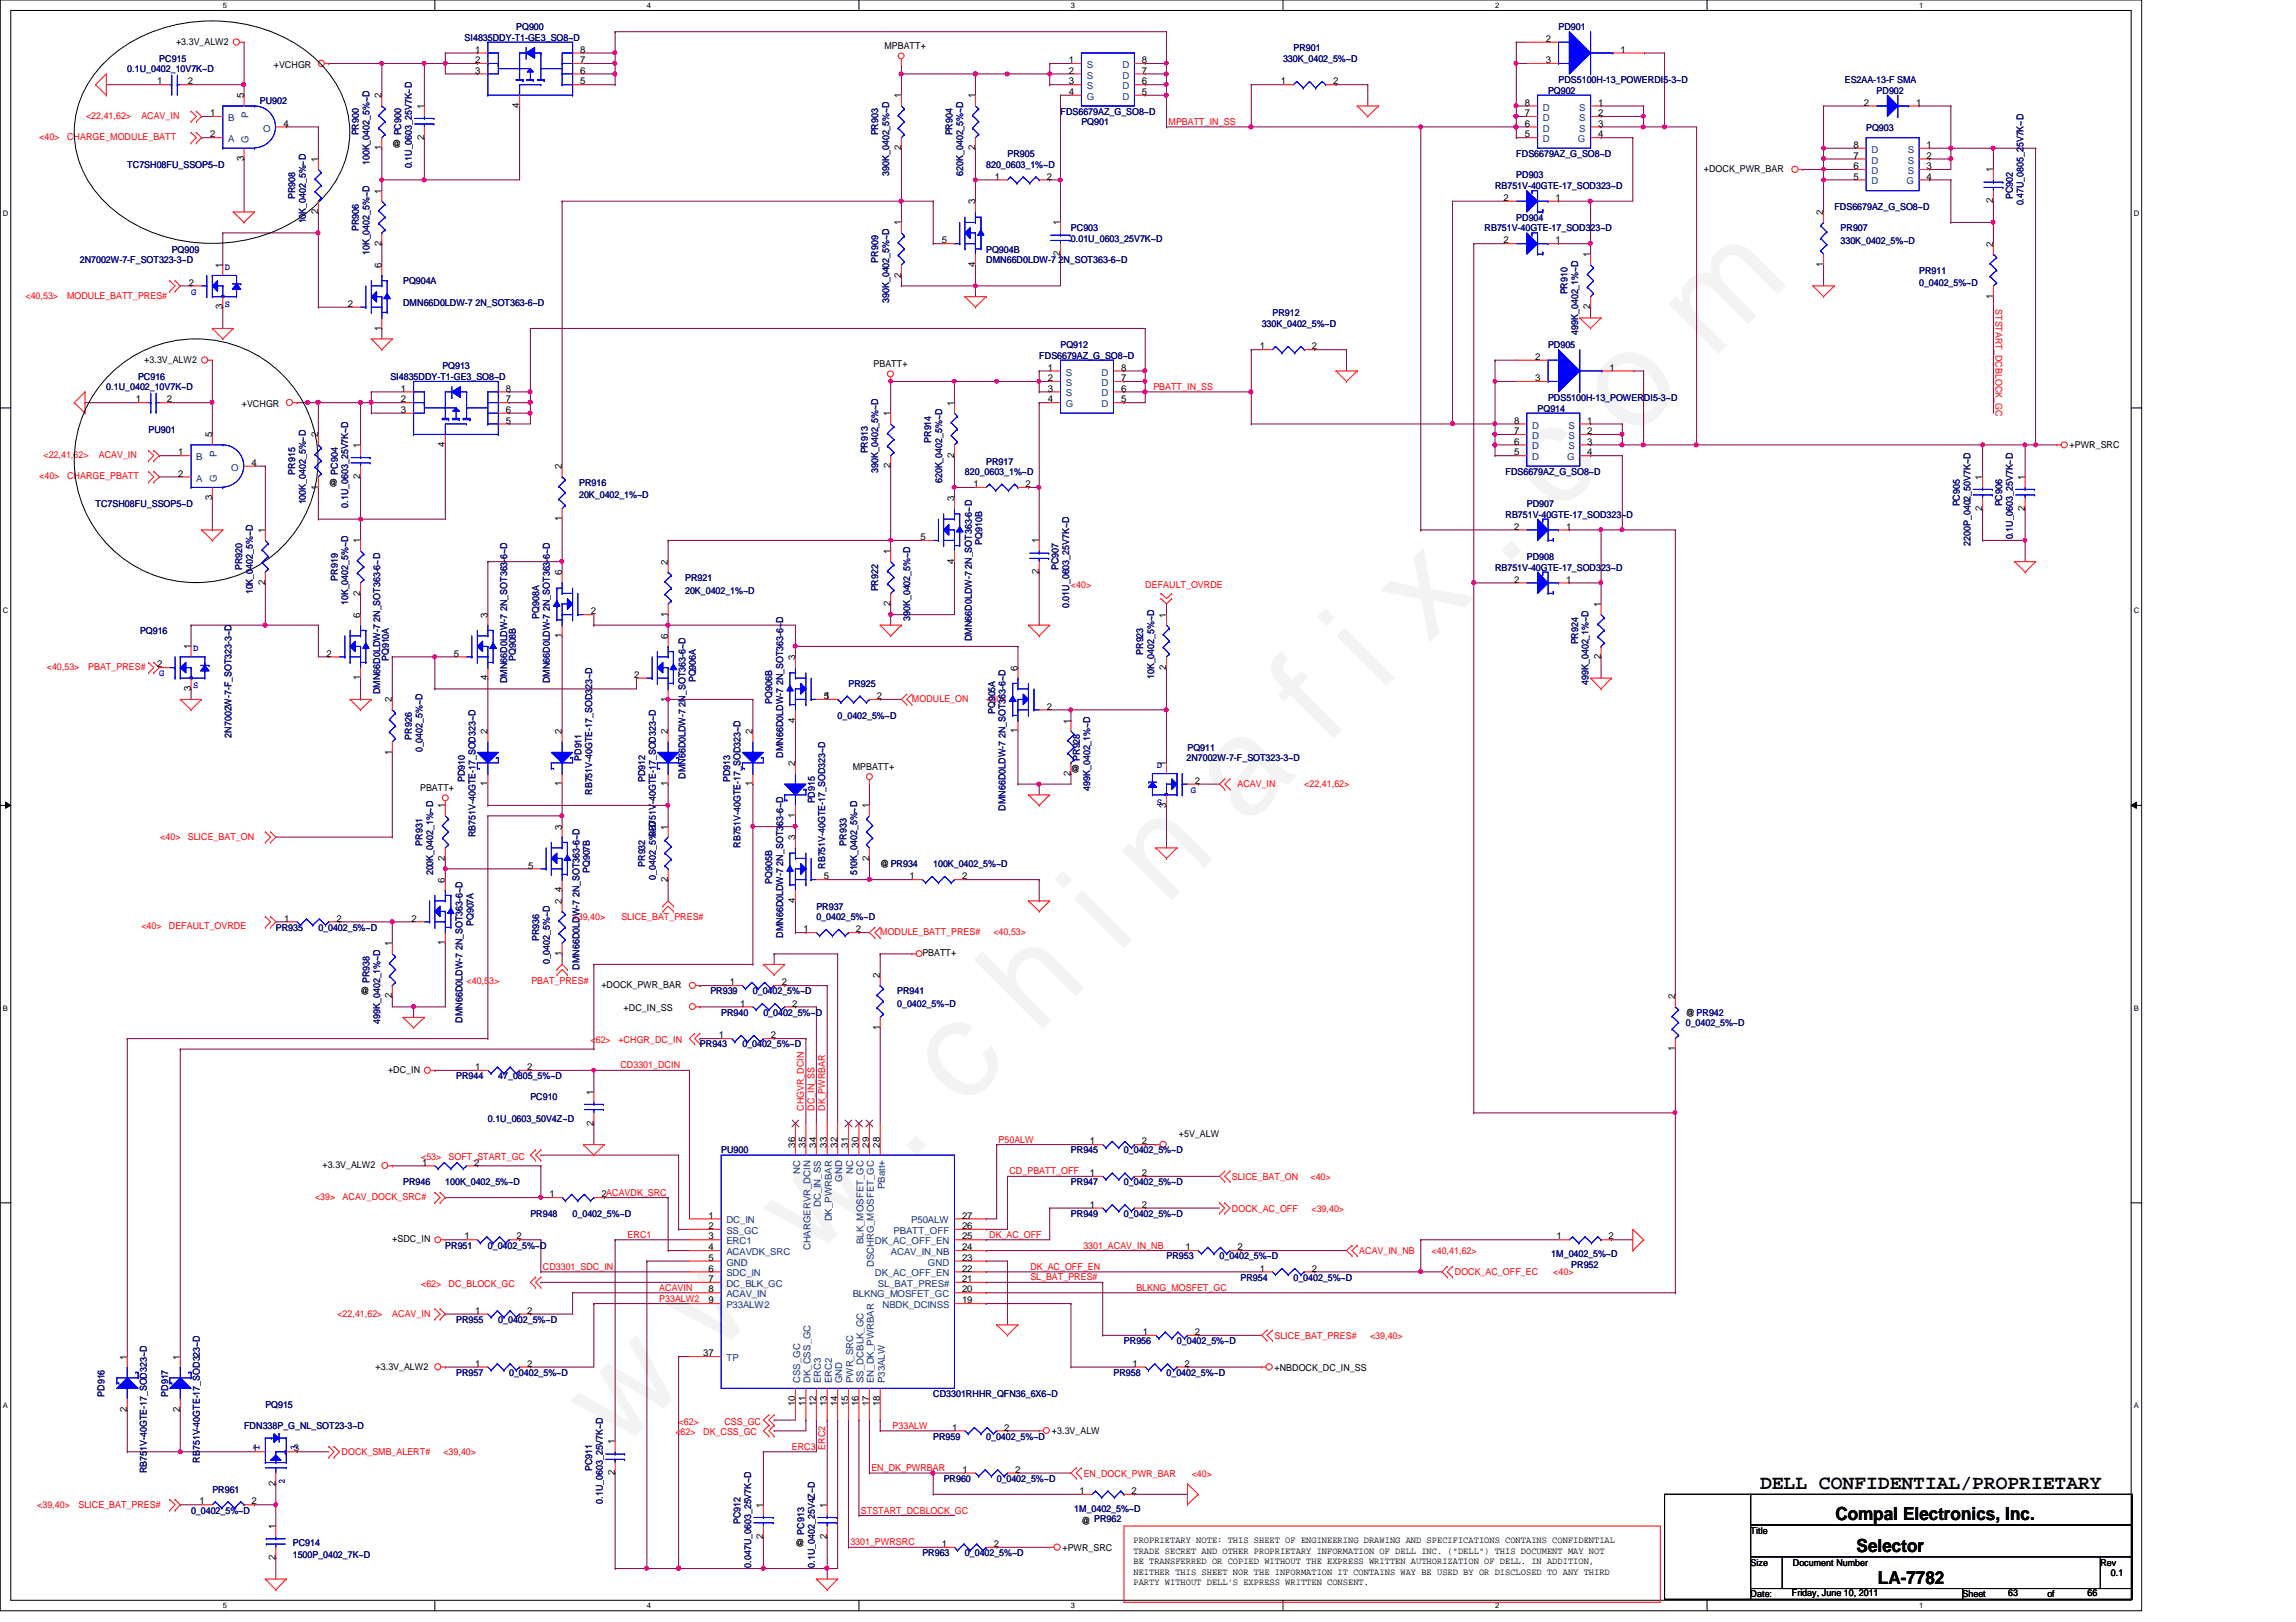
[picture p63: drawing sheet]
<svg xmlns="http://www.w3.org/2000/svg" width="297mm" height="210mm" viewBox="0 0 297 210" stroke-linecap="round" stroke-linejoin="round" font-family="sans-serif">
<defs><g id="words">
<text font-size="17.6" fill="#f0f" x="80.1" y="188" transform="rotate(-45 80.1 188)">w w w . c h i n a f i x . c o m</text>
<text font-size="2.6" x="227.7" y="192.7">DELL CONFIDENTIAL/PROPRIETARY</text>
<g font-size="2.3">
<text x="237.4" y="196.8">Compal Electronics, Inc.</text>
<text x="240.2" y="200.9">Selector</text>
<text x="242.9" y="205">LA-7782</text>
</g>
<g font-size="1.2">
<text x="22.8" y="5.8">+3.3V_ALW2</text>
<text x="200" y="5.4">2</text>
<text x="20.3" y="10.9">1</text>
<text x="24.3" y="10.9">2</text>
<text x="35.4" y="8.8">+VCHGR</text>
<text x="61.5" y="9.5">3</text>
<text x="61.5" y="8.2">2</text>
<text x="61.5" y="6.8">1</text>
<text x="75.1" y="9.5">6</text>
<text x="75.1" y="10.9">5</text>
<text x="75.1" y="8.2">7</text>
<text x="75.1" y="6.8">8</text>
<text x="114.4" y="6.3">MPBATT+</text>
<text x="138.3" y="8.2">1</text>
<text x="138.3" y="9.5">2</text>
<text x="138.3" y="10.9">3</text>
<text x="147.7" y="8.2">8</text>
<text x="147.7" y="9.5">7</text>
<text x="147.7" y="10.9">6</text>
<text x="165.7" y="10.9">1</text>
<text x="172.5" y="10.9">2</text>
<text x="200" y="8.2">3</text>
<text x="209.6" y="6.8">1</text>
<text x="27.2" y="15">1</text>
<text x="27.2" y="17.8">2</text>
<text x="31.5" y="12.7" transform="rotate(-90 31.5 12.7)">5</text>
<text x="36.7" y="16.4">4</text>
<text x="49.4" y="12.7" transform="rotate(-90 49.4 12.7)">2</text>
<text x="54.9" y="14.1" transform="rotate(-90 54.9 14.1)">1</text>
<text x="67.2" y="14" transform="rotate(-90 67.2 14)">4</text>
<text x="116.6" y="12.7" transform="rotate(-90 116.6 12.7)">1</text>
<text x="126.2" y="12.7" transform="rotate(-90 126.2 12.7)">1</text>
<text x="138.3" y="12.3">4</text>
<text x="147.7" y="12.3">5</text>
<text x="197.3" y="13.7">8</text>
<text x="197.3" y="15">7</text>
<text x="197.3" y="16.4">6</text>
<text x="197.3" y="17.8">5</text>
<text x="206.8" y="13.7">1</text>
<text x="206.8" y="15">2</text>
<text x="206.8" y="16.4">3</text>
<text x="206.8" y="17.8">4</text>
<text x="241.1" y="13.7">2</text>
<text x="247.9" y="13.7">1</text>
<text x="31.5" y="20.8" transform="rotate(-90 31.5 20.8)">3</text>
<text x="41.1" y="21" transform="rotate(-90 41.1 21)">1</text>
<text x="49.4" y="19.5" transform="rotate(-90 49.4 19.5)">1</text>
<text x="50.8" y="19">@</text>
<text x="54.9" y="18.1" transform="rotate(-90 54.9 18.1)">2</text>
<text x="116.6" y="19.5" transform="rotate(-90 116.6 19.5)">2</text>
<text x="126.2" y="19.5" transform="rotate(-90 126.2 19.5)">2</text>
<text x="128.7" y="23.2">1</text>
<text x="135.4" y="23.2">2</text>
<text x="220.4" y="22.3">+DOCK_PWR_BAR</text>
<text x="239.8" y="19.1">8</text>
<text x="239.8" y="20.5">7</text>
<text x="239.8" y="21.9">6</text>
<text x="239.8" y="23.2">5</text>
<text x="249.3" y="19.1">1</text>
<text x="249.3" y="20.5">2</text>
<text x="249.3" y="21.9">3</text>
<text x="249.3" y="23.2">4</text>
<text x="257.8" y="22.3" transform="rotate(-90 257.8 22.3)">1</text>
<text x="41.1" y="27.7" transform="rotate(-90 41.1 27.7)">2</text>
<text x="49.4" y="25.1" transform="rotate(-90 49.4 25.1)">1</text>
<text x="116.6" y="29.2" transform="rotate(-90 116.6 29.2)">1</text>
<text x="126.2" y="26.5" transform="rotate(-90 126.2 26.5)">3</text>
<text x="137.2" y="29.2" transform="rotate(-90 137.2 29.2)">1</text>
<text x="194.5" y="26">2</text>
<text x="201.2" y="26">1</text>
<text x="235.9" y="27.8" transform="rotate(-90 235.9 27.8)">2</text>
<text x="257.8" y="26.3" transform="rotate(-90 257.8 26.3)">2</text>
<text x="28.8" y="34.7" transform="rotate(-90 28.8 34.7)">1</text>
<text x="49.4" y="34.7" transform="rotate(-90 49.4 34.7)">6</text>
<text x="49.4" y="31.8" transform="rotate(-90 49.4 31.8)">2</text>
<text x="116.6" y="35.9" transform="rotate(-90 116.6 35.9)">2</text>
<text x="121.8" y="31.5">5</text>
<text x="126.2" y="34.5" transform="rotate(-90 126.2 34.5)">4</text>
<text x="137.2" y="33.2" transform="rotate(-90 137.2 33.2)">2</text>
<text x="194.5" y="31.5">2</text>
<text x="201.2" y="31.5">1</text>
<text x="205.7" y="33.3" transform="rotate(-90 205.7 33.3)">1</text>
<text x="235.9" y="34.5" transform="rotate(-90 235.9 34.5)">1</text>
<text x="257.8" y="31.9" transform="rotate(-90 257.8 31.9)">2</text>
<text x="24.4" y="37">2</text>
<text x="28.8" y="40" transform="rotate(-90 28.8 40)">3</text>
<text x="45" y="39.7">2</text>
<text x="205.7" y="40" transform="rotate(-90 205.7 40)">2</text>
<text x="257.8" y="38.7" transform="rotate(-90 257.8 38.7)">1</text>
<text x="18.7" y="46.9">+3.3V_ALW2</text>
<text x="49.4" y="42.8" transform="rotate(-90 49.4 42.8)">1</text>
<text x="113" y="47.5">PBATT+</text>
<text x="135.5" y="48">1</text>
<text x="145" y="48">8</text>
<text x="163" y="45.2">1</text>
<text x="169.7" y="45.2">2</text>
<text x="198.6" y="46.6">2</text>
<text x="208.2" y="48">1</text>
<text x="17.6" y="52.1">1</text>
<text x="21.6" y="52.1">2</text>
<text x="31.3" y="52.7">+VCHGR</text>
<text x="51.9" y="53.4">3</text>
<text x="51.9" y="52.1">2</text>
<text x="51.9" y="50.7">1</text>
<text x="65.4" y="53.4">6</text>
<text x="65.4" y="52.1">7</text>
<text x="65.4" y="50.7">8</text>
<text x="115.2" y="53.9" transform="rotate(-90 115.2 53.9)">1</text>
<text x="123.4" y="52.5" transform="rotate(-90 123.4 52.5)">1</text>
<text x="135.5" y="49.3">2</text>
<text x="135.5" y="50.7">3</text>
<text x="135.5" y="52.1">4</text>
<text x="145" y="49.3">7</text>
<text x="145" y="50.7">6</text>
<text x="145" y="52.1">5</text>
<text x="198.6" y="49.3">3</text>
<text x="23.1" y="58.9">1</text>
<text x="27.4" y="56.6" transform="rotate(-90 27.4 56.6)">5</text>
<text x="41.1" y="56.6" transform="rotate(-90 41.1 56.6)">2</text>
<text x="46.6" y="58" transform="rotate(-90 46.6 58)">1</text>
<text x="57.6" y="57.9" transform="rotate(-90 57.6 57.9)">4</text>
<text x="65.4" y="54.8">5</text>
<text x="123.4" y="59.2" transform="rotate(-90 123.4 59.2)">2</text>
<text x="195.9" y="54.8">8</text>
<text x="195.9" y="56.2">7</text>
<text x="195.9" y="57.5">6</text>
<text x="195.9" y="58.9">5</text>
<text x="205.4" y="54.8">1</text>
<text x="205.4" y="56.2">2</text>
<text x="205.4" y="57.5">3</text>
<text x="205.4" y="58.9">4</text>
<text x="267.8" y="58">+PWR_SRC</text>
<text x="23.1" y="61.7">2</text>
<text x="27.4" y="64.7" transform="rotate(-90 27.4 64.7)">3</text>
<text x="32.6" y="60.3">4</text>
<text x="41.1" y="63.4" transform="rotate(-90 41.1 63.4)">1</text>
<text x="42.5" y="62.9">@</text>
<text x="46.6" y="62" transform="rotate(-90 46.6 62)">2</text>
<text x="72.7" y="60.7" transform="rotate(-90 72.7 60.7)">2</text>
<text x="115.2" y="60.6" transform="rotate(-90 115.2 60.6)">2</text>
<text x="123.4" y="64.9" transform="rotate(-90 123.4 64.9)">3</text>
<text x="125.9" y="63">1</text>
<text x="132.7" y="63">2</text>
<text x="256.5" y="62.1" transform="rotate(-90 256.5 62.1)">1</text>
<text x="262" y="62.1" transform="rotate(-90 262 62.1)">1</text>
<text x="34.3" y="69" transform="rotate(-90 34.3 69)">1</text>
<text x="46.6" y="70.3" transform="rotate(-90 46.6 70.3)">1</text>
<text x="72.7" y="67.5" transform="rotate(-90 72.7 67.5)">1</text>
<text x="115.2" y="71.7" transform="rotate(-90 115.2 71.7)">1</text>
<text x="119.1" y="69.9">5</text>
<text x="134.4" y="70.3" transform="rotate(-90 134.4 70.3)">1</text>
<text x="195.9" y="68.5">2</text>
<text x="202.6" y="68.5">1</text>
<text x="256.5" y="66.1" transform="rotate(-90 256.5 66.1)">2</text>
<text x="262" y="66.1" transform="rotate(-90 262 66.1)">2</text>
<text x="34.3" y="75.7" transform="rotate(-90 34.3 75.7)">2</text>
<text x="46.6" y="77.1" transform="rotate(-90 46.6 77.1)">2</text>
<text x="72.7" y="74.5" transform="rotate(-90 72.7 74.5)">6</text>
<text x="86.4" y="73.1" transform="rotate(-90 86.4 73.1)">2</text>
<text x="123.4" y="72.9" transform="rotate(-90 123.4 72.9)">4</text>
<text x="134.4" y="74.3" transform="rotate(-90 134.4 74.3)">2</text>
<text x="195.9" y="75.4">2</text>
<text x="202.6" y="75.4">1</text>
<text x="46.6" y="79.9" transform="rotate(-90 46.6 79.9)">6</text>
<text x="63.1" y="79.9" transform="rotate(-90 63.1 79.9)">3</text>
<text x="72.7" y="82.5" transform="rotate(-90 72.7 82.5)">1</text>
<text x="76.5" y="79.5">2</text>
<text x="86.4" y="82.7" transform="rotate(-90 86.4 82.7)">6</text>
<text x="86.4" y="79.8" transform="rotate(-90 86.4 79.8)">1</text>
<text x="115.2" y="78.4" transform="rotate(-90 115.2 78.4)">2</text>
<text x="150.9" y="79.9" transform="rotate(-90 150.9 79.9)">1</text>
<text x="207.1" y="78.6" transform="rotate(-90 207.1 78.6)">1</text>
<text x="20.3" y="86.4">2</text>
<text x="24.7" y="89.4" transform="rotate(-90 24.7 89.4)">3</text>
<text x="24.7" y="84" transform="rotate(-90 24.7 84)">1</text>
<text x="42.2" y="85">2</text>
<text x="46.6" y="88.1" transform="rotate(-90 46.6 88.1)">1</text>
<text x="58.7" y="85">5</text>
<text x="63.1" y="88.1" transform="rotate(-90 63.1 88.1)">4</text>
<text x="82" y="87.7">2</text>
<text x="102.9" y="85.4" transform="rotate(-90 102.9 85.4)">3</text>
<text x="131.7" y="86.8" transform="rotate(-90 131.7 86.8)">6</text>
<text x="150.9" y="86.7" transform="rotate(-90 150.9 86.7)">2</text>
<text x="207.1" y="85.3" transform="rotate(-90 207.1 85.3)">2</text>
<text x="50.7" y="90.9" transform="rotate(-90 50.7 90.9)">2</text>
<text x="63.1" y="95" transform="rotate(-90 63.1 95)">2</text>
<text x="72.7" y="95" transform="rotate(-90 72.7 95)">2</text>
<text x="86.4" y="95" transform="rotate(-90 86.4 95)">2</text>
<text x="86.4" y="90.8" transform="rotate(-90 86.4 90.8)">1</text>
<text x="97.4" y="95" transform="rotate(-90 97.4 95)">2</text>
<text x="102.9" y="93.5" transform="rotate(-90 102.9 93.5)">4</text>
<text x="106.6" y="90.5">5</text>
<text x="106.7" y="90.5">1</text>
<text x="113.5" y="90.5">2</text>
<text x="131.7" y="94.9" transform="rotate(-90 131.7 94.9)">1</text>
<text x="135.4" y="91.8">2</text>
<text x="138.5" y="93.6" transform="rotate(-90 138.5 93.6)">1</text>
<text x="50.7" y="97.7" transform="rotate(-90 50.7 97.7)">1</text>
<text x="63.1" y="101.8" transform="rotate(-90 63.1 101.8)">1</text>
<text x="72.7" y="101.8" transform="rotate(-90 72.7 101.8)">1</text>
<text x="86.4" y="101.8" transform="rotate(-90 86.4 101.8)">1</text>
<text x="97.4" y="101.8" transform="rotate(-90 97.4 101.8)">1</text>
<text x="102.9" y="99.1" transform="rotate(-90 102.9 99.1)">2</text>
<text x="110.3" y="99.6">MPBATT+</text>
<text x="138.5" y="100.4" transform="rotate(-90 138.5 100.4)">2</text>
<text x="138.6" y="99.9">@</text>
<text x="150.9" y="99.1" transform="rotate(-90 150.9 99.1)">1</text>
<text x="154.6" y="101.4">2</text>
<text x="54.4" y="102.4">PBATT+</text>
<text x="57.6" y="104.6" transform="rotate(-90 57.6 104.6)">1</text>
<text x="72.7" y="107.4" transform="rotate(-90 72.7 107.4)">3</text>
<text x="86.4" y="107.4" transform="rotate(-90 86.4 107.4)">1</text>
<text x="102.9" y="105.9" transform="rotate(-90 102.9 105.9)">1</text>
<text x="112.4" y="104.6" transform="rotate(-90 112.4 104.6)">1</text>
<text x="150.9" y="104.5" transform="rotate(-90 150.9 104.5)">3</text>
<text x="57.6" y="111.4" transform="rotate(-90 57.6 111.4)">2</text>
<text x="68.3" y="112.4">5</text>
<text x="102.9" y="108.8" transform="rotate(-90 102.9 108.8)">3</text>
<text x="106.6" y="113.8">5</text>
<text x="112.4" y="111.4" transform="rotate(-90 112.4 111.4)">2</text>
<text x="113.9" y="112.2">@PR934</text>
<text x="117.7" y="113.8">1</text>
<text x="124.5" y="113.8">2</text>
<text x="36.8" y="119.3">1</text>
<text x="43.5" y="119.3">2</text>
<text x="53.3" y="119.3">2</text>
<text x="57.6" y="114.2" transform="rotate(-90 57.6 114.2)">6</text>
<text x="72.7" y="117" transform="rotate(-90 72.7 117)">2</text>
<text x="72.7" y="115.5" transform="rotate(-90 72.7 115.5)">4</text>
<text x="86.4" y="114.1" transform="rotate(-90 86.4 114.1)">2</text>
<text x="102.9" y="116.8" transform="rotate(-90 102.9 116.8)">4</text>
<text x="50.7" y="122.5" transform="rotate(-90 50.7 122.5)">1</text>
<text x="57.6" y="122.3" transform="rotate(-90 57.6 122.3)">1</text>
<text x="72.7" y="123.7" transform="rotate(-90 72.7 123.7)">1</text>
<text x="104" y="120.6">1</text>
<text x="110.7" y="120.6">2</text>
<text x="119.3" y="123.7">PBATT+</text>
<text x="46.6" y="128.7">@</text>
<text x="50.7" y="129.2" transform="rotate(-90 50.7 129.2)">2</text>
<text x="77.8" y="127.8">+DOCK_PWR_BAR</text>
<text x="80.7" y="130.9">+DC_IN_SS</text>
<text x="94.4" y="127.5">1</text>
<text x="95.8" y="130.3">1</text>
<text x="101.1" y="127.5">2</text>
<text x="102.5" y="130.3">2</text>
<text x="113.8" y="126.6" transform="rotate(-90 113.8 126.6)">2</text>
<text x="216.7" y="129.3" transform="rotate(-90 216.7 129.3)">2</text>
<text x="218.1" y="131.4">@ PR942</text>
<text x="93" y="134.4">1</text>
<text x="99.7" y="134.4">2</text>
<text x="113.8" y="133.3" transform="rotate(-90 113.8 133.3)">1</text>
<text x="216.7" y="136.1" transform="rotate(-90 216.7 136.1)">1</text>
<text x="50.2" y="138.9">+DC_IN</text>
<text x="61.5" y="138.5">1</text>
<text x="68.2" y="138.5">2</text>
<text x="76.8" y="141.6" transform="rotate(-90 76.8 141.6)">1</text>
<text x="76.8" y="145.7" transform="rotate(-90 76.8 145.7)">2</text>
<text x="102.9" y="148.5" transform="rotate(-90 102.9 148.5)">36</text>
<text x="104.2" y="148.5" transform="rotate(-90 104.2 148.5)">35</text>
<text x="105.6" y="148.5" transform="rotate(-90 105.6 148.5)">34</text>
<text x="107" y="148.5" transform="rotate(-90 107 148.5)">33</text>
<text x="108.3" y="148.5" transform="rotate(-90 108.3 148.5)">32</text>
<text x="109.7" y="148.5" transform="rotate(-90 109.7 148.5)">31</text>
<text x="111.1" y="148.5" transform="rotate(-90 111.1 148.5)">30</text>
<text x="112.4" y="148.5" transform="rotate(-90 112.4 148.5)">29</text>
<text x="113.8" y="148.5" transform="rotate(-90 113.8 148.5)">28</text>
<text x="141" y="148.1">1</text>
<text x="147.7" y="148.1">2</text>
<text x="152.5" y="147.2">+5V_ALW</text>
<text x="41.7" y="151.2">+3.3V_ALW2</text>
<text x="54.6" y="150.8">1</text>
<text x="61.3" y="150.8">2</text>
<text x="71.1" y="154.9">1</text>
<text x="77.8" y="154.9">2ACAVDK_SRC</text>
<text x="141" y="152.2">1</text>
<text x="147.7" y="152.2">2</text>
<text x="50.8" y="160.8">+SDC_IN</text>
<text x="60.1" y="160.4">1</text>
<text x="66.8" y="160.4">2</text>
<text x="91.6" y="157.7">1</text>
<text x="91.6" y="159">2</text>
<text x="91.6" y="160.4">3</text>
<text x="91.6" y="161.8">4</text>
<text x="124.5" y="161.8">24</text>
<text x="124.5" y="160.4">25</text>
<text x="124.5" y="159">26</text>
<text x="124.5" y="157.7">27</text>
<text x="141" y="156.3">1</text>
<text x="147.7" y="156.3">2</text>
<text x="153.4" y="161.8">1</text>
<text x="160.1" y="161.8">2</text>
<text x="201.4" y="160.4">1</text>
<text x="208.1" y="160.4">2</text>
<text x="91.6" y="163.2">5</text>
<text x="91.6" y="164.5">6</text>
<text x="91.6" y="165.9">7</text>
<text x="91.6" y="167.3">8</text>
<text x="124.5" y="167.3">20</text>
<text x="124.5" y="165.9">21</text>
<text x="124.5" y="164.5">22</text>
<text x="124.5" y="163.2">23</text>
<text x="163" y="164.5">1</text>
<text x="169.7" y="164.5">2</text>
<text x="61.5" y="170">1</text>
<text x="68.2" y="170">2</text>
<text x="91.6" y="168.7">9</text>
<text x="124.5" y="168.7">19</text>
<text x="147.9" y="172.8">1</text>
<text x="154.6" y="172.8">2</text>
<text x="16.4" y="175.9" transform="rotate(-90 16.4 175.9)">1</text>
<text x="23.3" y="175.9" transform="rotate(-90 23.3 175.9)">1</text>
<text x="48.6" y="177.2">+3.3V_ALW2</text>
<text x="61.5" y="176.9">1</text>
<text x="68.2" y="176.9">2</text>
<text x="91" y="175.5">37</text>
<text x="146.5" y="176.9">1</text>
<text x="153.2" y="176.9">2</text>
<text x="164.9" y="177.4">+NBDOCK_DC_IN_SS</text>
<text x="16.4" y="182.7" transform="rotate(-90 16.4 182.7)">2</text>
<text x="23.3" y="182.7" transform="rotate(-90 23.3 182.7)">2</text>
<text x="102.9" y="182" transform="rotate(-90 102.9 182)">10</text>
<text x="104.2" y="182" transform="rotate(-90 104.2 182)">11</text>
<text x="105.6" y="182" transform="rotate(-90 105.6 182)">12</text>
<text x="107" y="182" transform="rotate(-90 107 182)">13</text>
<text x="108.3" y="182" transform="rotate(-90 108.3 182)">14</text>
<text x="109.7" y="182" transform="rotate(-90 109.7 182)">15</text>
<text x="111.1" y="182" transform="rotate(-90 111.1 182)">16</text>
<text x="112.4" y="182" transform="rotate(-90 112.4 182)">17</text>
<text x="113.8" y="182" transform="rotate(-90 113.8 182)">18</text>
<text x="123.2" y="185.1">1</text>
<text x="129.9" y="185.1">2</text>
<text x="136.1" y="185.6">+3.3V_ALW</text>
<text x="32.7" y="187.8">1</text>
<text x="38" y="187.8">3</text>
<text x="79.5" y="190.9" transform="rotate(-90 79.5 190.9)">2</text>
<text x="79.5" y="186.9" transform="rotate(-90 79.5 186.9)">1</text>
<text x="124.5" y="190.6">1</text>
<text x="131.3" y="190.6">2</text>
<text x="25.8" y="194.7">1</text>
<text x="32.6" y="194.7">2</text>
<text x="35.6" y="197.9" transform="rotate(-90 35.6 197.9)">1</text>
<text x="35.6" y="192.3" transform="rotate(-90 35.6 192.3)">2</text>
<text x="98.7" y="195.2" transform="rotate(-90 98.7 195.2)">1</text>
<text x="107" y="195.2" transform="rotate(-90 107 195.2)">1</text>
<text x="139.7" y="193.3">1</text>
<text x="139.9" y="197.3">@ PR962</text>
<text x="146.4" y="193.3">2</text>
<text x="35.6" y="201.9" transform="rotate(-90 35.6 201.9)">2</text>
<text x="98.7" y="199.1" transform="rotate(-90 98.7 199.1)">2</text>
<text x="102.9" y="200">@</text>
<text x="107" y="199.1" transform="rotate(-90 107 199.1)">2</text>
<text x="121.8" y="200.2">1</text>
<text x="128.6" y="200.2">2</text>
<text x="137.5" y="200.7">+PWR_SRC</text>
<text x="146.6" y="199.7">PROPRIETARY NOTE: THIS SHEET OF ENGINEERING DRAWING AND SPECIFICATIONS CONTAINS CONFIDENTIAL</text>
<text x="146.6" y="201.1">TRADE SECRET AND OTHER PROPRIETARY INFORMATION OF DELL INC. (&quot;DELL&quot;) THIS DOCUMENT MAY NOT</text>
<text x="146.6" y="202.4">BE TRANSFERRED OR COPIED WITHOUT THE EXPRESS WRITTEN AUTHORIZATION OF DELL. IN ADDITION,</text>
<text x="146.6" y="203.8">NEITHER THIS SHEET NOR THE INFORMATION IT CONTAINS WAY BE USED BY OR DISCLOSED TO ANY THIRD</text>
<text x="226.5" y="198.5">Title</text>
<text x="226.5" y="202.6">Size</text>
<text x="231.9" y="202.6">Document Number</text>
<text x="271.7" y="202.6">Rev</text>
<text x="146.6" y="205.1">PARTY WITHOUT DELL'S EXPRESS WRITTEN CONSENT.</text>
<text x="226.5" y="206.7">Date:</text>
<text x="231.8" y="206.6">Friday, June 10, 2011</text>
<text x="253.9" y="206.7">Sheet</text>
<text x="259.8" y="206.6">63</text>
<text x="264.9" y="206.7">of</text>
<text x="270.1" y="206.6">66</text>
<text x="273.1" y="204">0.1</text>
</g>
<g font-size="1.2" fill="#000080">
<text x="60.1" y="5.2">SI4835DDY-T1-GE3_SO8~D</text>
<text x="66.8" y="3.9">PQ900</text>
<text x="201.6" y="3.9">PD901</text>
<text x="16.5" y="9.4">0.1U_0402_10V7K~D</text>
<text x="20.6" y="8">PC915</text>
<text x="166" y="8">330K_0402_5%~D</text>
<text x="167.3" y="6.6">PR901</text>
<text x="201.6" y="10.7">PDS5100H-13_POWERDI5-3~D</text>
<text x="238.7" y="10.7">ES2AA-13-F SMA</text>
<text x="33.6" y="13.5">PU902</text>
<text x="46.4" y="17.5" transform="rotate(-90 46.4 17.5)">PR900</text>
<text x="51.9" y="17.5" transform="rotate(-90 51.9 17.5)">PC900</text>
<text x="113.6" y="17.5" transform="rotate(-90 113.6 17.5)">PR903</text>
<text x="123.2" y="17.5" transform="rotate(-90 123.2 17.5)">PR904</text>
<text x="137.2" y="14.9">FDS6679AZ_G_SO8~D</text>
<text x="139.9" y="16.2">PQ901</text>
<text x="200.3" y="12.1">PQ902</text>
<text x="241.4" y="16.9">PQ903</text>
<text x="242.8" y="12.1">PD902</text>
<text x="16.5" y="21.7">TC7SH08FU_SSOP5~D</text>
<text x="47.8" y="21.4" transform="rotate(-90 47.8 21.4)">100K_0402_5%~D</text>
<text x="53.3" y="21.8" transform="rotate(-90 53.3 21.8)">0.1U_0603_25V7K~D</text>
<text x="115" y="22.7" transform="rotate(-90 115 22.7)">390K_0402_5%~D</text>
<text x="124.6" y="22.7" transform="rotate(-90 124.6 22.7)">620K_0402_5%~D</text>
<text x="127.6" y="21.7">820_0603_1%~D</text>
<text x="130.3" y="20.3">PR905</text>
<text x="196.2" y="20.3">FDS6679AZ_G_SO8~D</text>
<text x="196.2" y="23.1">PD903</text>
<text x="38.2" y="25.8" transform="rotate(-90 38.2 25.8)">PR908</text>
<text x="39.6" y="28.9" transform="rotate(-90 39.6 28.9)">10K_0402_5%~D</text>
<text x="46.4" y="29.9" transform="rotate(-90 46.4 29.9)">PR906</text>
<text x="138.6" y="29.9">PC903</text>
<text x="192.1" y="29.9">RB751V-40GTE-17_SOD323~D</text>
<text x="193.4" y="24.4">RB751V-40GTE-17_SOD323~D</text>
<text x="196.2" y="28.6">PD904</text>
<text x="237.3" y="27.2">FDS6679AZ_G_SO8~D</text>
<text x="238.1" y="29.9">PR907</text>
<text x="260.4" y="25.8" transform="rotate(-90 260.4 25.8)">PC902</text>
<text x="261.8" y="26.6" transform="rotate(-90 261.8 26.6)">0.47U_0805_25V7K~D</text>
<text x="10.3" y="34">2N7002W-7-F_SOT323-3~D</text>
<text x="22.2" y="32.7">PQ909</text>
<text x="47.8" y="33" transform="rotate(-90 47.8 33)">10K_0402_5%~D</text>
<text x="113.6" y="34" transform="rotate(-90 113.6 34)">PR909</text>
<text x="127.6" y="32.7">PQ904B</text>
<text x="127.6" y="34">DMN66D0LDW-7 2N_SOT363-6~D</text>
<text x="138.6" y="31.3">0.01U_0603_25V7K~D</text>
<text x="238.1" y="31.6">330K_0402_5%~D</text>
<text x="248.3" y="35.4">PR911</text>
<text x="52.2" y="36.8">PQ904A</text>
<text x="52.2" y="39.5">DMN66D0LDW-7 2N_SOT363-6~D</text>
<text x="115" y="39.2" transform="rotate(-90 115 39.2)">390K_0402_5%~D</text>
<text x="164.6" y="40.9">PR912</text>
<text x="202.8" y="38.1" transform="rotate(-90 202.8 38.1)">PR910</text>
<text x="248.3" y="37">0_0402_5%~D</text>
<text x="57.2" y="47.8">PQ913</text>
<text x="134.4" y="46.4">FDS6679AZ_G_SO8~D</text>
<text x="137.2" y="45">PQ912</text>
<text x="163.2" y="42.3">330K_0402_5%~D</text>
<text x="200.3" y="45">PD905</text>
<text x="204.2" y="43.3" transform="rotate(-90 204.2 43.3)">499K_0402_1%~D</text>
<text x="13.8" y="50.5">0.1U_0402_10V7K~D</text>
<text x="17.9" y="49.1">PC916</text>
<text x="50.5" y="49.1">SI4835DDY-T1-GE3_SO8~D</text>
<text x="198.9" y="53.3">PQ914</text>
<text x="200.3" y="51.9">PDS5100H-13_POWERDI5-3~D</text>
<text x="19.2" y="56">PU901</text>
<text x="112.3" y="58.7" transform="rotate(-90 112.3 58.7)">PR913</text>
<text x="120.5" y="57.3" transform="rotate(-90 120.5 57.3)">PR914</text>
<text x="12.4" y="65.6">TC7SH08FU_SSOP5~D</text>
<text x="38.2" y="61.4" transform="rotate(-90 38.2 61.4)">PR915</text>
<text x="39.6" y="65.3" transform="rotate(-90 39.6 65.3)">100K_0402_5%~D</text>
<text x="43.7" y="61.4" transform="rotate(-90 43.7 61.4)">PC904</text>
<text x="45" y="65.7" transform="rotate(-90 45 65.7)">0.1U_0603_25V7K~D</text>
<text x="74.9" y="62.9">PR916</text>
<text x="74.9" y="64.5">20K_0402_1%~D</text>
<text x="113.6" y="61.2" transform="rotate(-90 113.6 61.2)">390K_0402_5%~D</text>
<text x="121.9" y="62.5" transform="rotate(-90 121.9 62.5)">620K_0402_5%~D</text>
<text x="124.8" y="61.5">820_0603_1%~D</text>
<text x="127.6" y="60.1">PR917</text>
<text x="194.8" y="61.5">FDS6679AZ_G_SO8~D</text>
<text x="197.5" y="65.6">PD907</text>
<text x="253.5" y="65.5" transform="rotate(-90 253.5 65.5)">PC905</text>
<text x="259" y="65.5" transform="rotate(-90 259 65.5)">PC906</text>
<text x="127.1" y="70.5" transform="rotate(-90 127.1 70.5)">PQ910B</text>
<text x="194.8" y="67">RB751V-40GTE-17_SOD323~D</text>
<text x="254.9" y="70.6" transform="rotate(-90 254.9 70.6)">2200P_0402_50V7K~D</text>
<text x="260.4" y="69.8" transform="rotate(-90 260.4 69.8)">0.1U_0603_25V7K~D</text>
<text x="31.3" y="73.8" transform="rotate(-90 31.3 73.8)">PR920</text>
<text x="32.7" y="76.9" transform="rotate(-90 32.7 76.9)">10K_0402_5%~D</text>
<text x="43.7" y="75.1" transform="rotate(-90 43.7 75.1)">PR919</text>
<text x="88.6" y="75.2">PR921</text>
<text x="88.6" y="76.8">20K_0402_1%~D</text>
<text x="113.6" y="76.5" transform="rotate(-90 113.6 76.5)">PR922</text>
<text x="136.9" y="73.8" transform="rotate(-90 136.9 73.8)">PC907</text>
<text x="193.4" y="73.8">RB751V-40GTE-17_SOD323~D</text>
<text x="197.5" y="72.4">PD908</text>
<text x="18.1" y="82">PQ916</text>
<text x="45" y="78.3" transform="rotate(-90 45 78.3)">10K_0402_5%~D</text>
<text x="69.8" y="80.1" transform="rotate(-90 69.8 80.1)">PQ908A</text>
<text x="117.8" y="80.3" transform="rotate(-90 117.8 80.3)">390K_0402_5%~D</text>
<text x="125.7" y="83" transform="rotate(-90 125.7 83)">DMN66D0LDW-7 2N_SOT363-6~D</text>
<text x="138.3" y="78.7" transform="rotate(-90 138.3 78.7)">0.01U_0603_25V7K~D</text>
<text x="204.2" y="83.4" transform="rotate(-90 204.2 83.4)">PR924</text>
<text x="49.2" y="89.8" transform="rotate(-90 49.2 89.8)">DMN66D0LDW-7 2N_SOT363-6~D</text>
<text x="50.3" y="85.6" transform="rotate(-90 50.3 85.6)">PQ910A</text>
<text x="65.6" y="88.4" transform="rotate(-90 65.6 88.4)">DMN66D0LDW-7 2N_SOT363-6~D</text>
<text x="66.7" y="85.6" transform="rotate(-90 66.7 85.6)">PQ908B</text>
<text x="71.1" y="88.4" transform="rotate(-90 71.1 88.4)">DMN66D0LDW-7 2N_SOT363-6~D</text>
<text x="90" y="88.3" transform="rotate(-90 90 88.3)">PQ906A</text>
<text x="109.8" y="88.9">PR925</text>
<text x="147.9" y="84.8" transform="rotate(-90 147.9 84.8)">PR923</text>
<text x="149.3" y="87.9" transform="rotate(-90 149.3 87.9)">10K_0402_5%~D</text>
<text x="205.5" y="88.6" transform="rotate(-90 205.5 88.6)">499K_0402_1%~D</text>
<text x="30" y="95.5" transform="rotate(-90 30 95.5)">2N7002W-7-F_SOT323-3~D</text>
<text x="53.3" y="95.7" transform="rotate(-90 53.3 95.7)">PR926</text>
<text x="99.9" y="91.1" transform="rotate(-90 99.9 91.1)">PQ906B</text>
<text x="108.4" y="93">0_0402_5%~D</text>
<text x="128.7" y="92.4" transform="rotate(-90 128.7 92.4)">PQ905A</text>
<text x="54.6" y="97.4" transform="rotate(-90 54.6 97.4)">0_0402_5%~D</text>
<text x="60.2" y="101.2" transform="rotate(-90 60.2 101.2)">PD910</text>
<text x="75.2" y="98.5" transform="rotate(-90 75.2 98.5)">PD911</text>
<text x="83.5" y="101.2" transform="rotate(-90 83.5 101.2)">PD912</text>
<text x="88.7" y="100.8" transform="rotate(-90 88.7 100.8)">DMN66D0LDW-7 2N_SOT363-6~D</text>
<text x="94.4" y="101.2" transform="rotate(-90 94.4 101.2)">PD913</text>
<text x="101.3" y="98" transform="rotate(-90 101.3 98)">DMN66D0LDW-7 2N_SOT363-6~D</text>
<text x="139.7" y="98.5" transform="rotate(-90 139.7 98.5)">PR928</text>
<text x="153.5" y="98.5">2N7002W-7-F_SOT323-3~D</text>
<text x="153.6" y="97.2">PQ911</text>
<text x="76.6" y="102.9" transform="rotate(-90 76.6 102.9)">RB751V-40GTE-17_SOD323~D</text>
<text x="105.4" y="104" transform="rotate(-90 105.4 104)">PD915</text>
<text x="130.1" y="104.9" transform="rotate(-90 130.1 104.9)">DMN66D0LDW-7 2N_SOT363-6~D</text>
<text x="141.1" y="102.3" transform="rotate(-90 141.1 102.3)">499K_0402_1%~D</text>
<text x="54.6" y="109.4" transform="rotate(-90 54.6 109.4)">PR931</text>
<text x="56" y="113.3" transform="rotate(-90 56 113.3)">200K_0402_1%~D</text>
<text x="61.5" y="108.3" transform="rotate(-90 61.5 108.3)">RB751V-40GTE-17_SOD323~D</text>
<text x="76.3" y="113" transform="rotate(-90 76.3 113)">PQ907B</text>
<text x="83.5" y="112.2" transform="rotate(-90 83.5 112.2)">PR932</text>
<text x="84.8" y="113.8" transform="rotate(-90 84.8 113.8)">0_0402_5%~D</text>
<text x="84.8" y="108.3" transform="rotate(-90 84.8 108.3)">RB751V-40GTE-17_SOD323~D</text>
<text x="95.8" y="109.7" transform="rotate(-90 95.8 109.7)">RB751V-40GTE-17_SOD323~D</text>
<text x="106.8" y="112.4" transform="rotate(-90 106.8 112.4)">RB751V-40GTE-17_SOD323~D</text>
<text x="109.5" y="109.4" transform="rotate(-90 109.5 109.4)">PR933</text>
<text x="110.9" y="113.3" transform="rotate(-90 110.9 113.3)">510K_0402_5%~D</text>
<text x="120.7" y="112.2">100K_0402_5%~D</text>
<text x="61.3" y="119.8" transform="rotate(-90 61.3 119.8)">PQ907A</text>
<text x="99.9" y="114.4" transform="rotate(-90 99.9 114.4)">PQ905B</text>
<text x="105.6" y="117.7">PR937</text>
<text x="105.6" y="119.1">0_0402_5%~D</text>
<text x="35.7" y="120.4">PR935</text>
<text x="41.2" y="120.4">0_0402_5%~D</text>
<text x="69.8" y="121.8" transform="rotate(-90 69.8 121.8)">PR936</text>
<text x="71.1" y="124.8" transform="rotate(-90 71.1 124.8)">0_0402_5%~D</text>
<text x="75" y="125.5" transform="rotate(-90 75 125.5)">DMN66D0LDW-7 2N_SOT363-6~D</text>
<text x="101.3" y="121.4" transform="rotate(-90 101.3 121.4)">DMN66D0LDW-7 2N_SOT363-6~D</text>
<text x="47.8" y="127.3" transform="rotate(-90 47.8 127.3)">PR938</text>
<text x="91.9" y="128.7">PR939</text>
<text x="93.3" y="131.4">PR940</text>
<text x="97.4" y="128.7">0_0402_5%~D</text>
<text x="98.8" y="131.4">0_0402_5%~D</text>
<text x="116.1" y="128.7">PR941</text>
<text x="116.1" y="130.3">0_0402_5%~D</text>
<text x="49.2" y="132.5" transform="rotate(-90 49.2 132.5)">499K_0402_1%~D</text>
<text x="59.9" y="132.3" transform="rotate(-90 59.9 132.3)">DMN66D0LDW-7 2N_SOT363-6~D</text>
<text x="90.5" y="135.6">PR943</text>
<text x="96.1" y="135.6">0_0402_5%~D</text>
<text x="218.1" y="132.8">0_0402_5%~D</text>
<text x="59" y="139.7">PR944</text>
<text x="64.5" y="139.7">47_0805_5%~D</text>
<text x="68.6" y="142.4">PC910</text>
<text x="63.1" y="145.2">0.1U_0603_50V4Z~D</text>
<text x="93.3" y="149.3">PU900</text>
<text x="138.6" y="149.3">PR945</text>
<text x="145.4" y="149.3">0_0402_5%~D</text>
<text x="52.2" y="153.4">PR946</text>
<text x="57.6" y="153.4">100K_0402_5%~D</text>
<text x="138.6" y="153.4">PR947</text>
<text x="145.4" y="153.4">0_0402_5%~D</text>
<text x="57.6" y="161.6">PR951</text>
<text x="63.1" y="161.6">0_0402_5%~D</text>
<text x="68.6" y="157.5">PR948</text>
<text x="74.1" y="157.5">0_0402_5%~D</text>
<text x="138.6" y="157.5">PR949</text>
<text x="145.4" y="157.5">0_0402_5%~D</text>
<text x="150.9" y="163">PR953</text>
<text x="157.8" y="163">0_0402_5%~D</text>
<text x="160.5" y="165.7">PR954</text>
<text x="167.3" y="165.7">0_0402_5%~D</text>
<text x="200.7" y="162.7">1M_0402_5%~D</text>
<text x="203.3" y="164.1">PR952</text>
<text x="59" y="171.2">PR955</text>
<text x="64.5" y="171.2">0_0402_5%~D</text>
<text x="145.4" y="173.9">PR956</text>
<text x="152.3" y="173.9">0_0402_5%~D</text>
<text x="59" y="178.1">PR957</text>
<text x="65.9" y="178.1">0_0402_5%~D</text>
<text x="144.1" y="178.1">PR958</text>
<text x="150.9" y="178.1">0_0402_5%~D</text>
<text x="13.5" y="180.8" transform="rotate(-90 13.5 180.8)">PD916</text>
<text x="21.8" y="180.8" transform="rotate(-90 21.8 180.8)">PD917</text>
<text x="31.6" y="184.9">FDN338P_G_NL_SOT23-3~D</text>
<text x="34.3" y="182.2">PQ915</text>
<text x="120.7" y="180.8">CD3301RHHR_QFN36_6X6~D</text>
<text x="19" y="190.6" transform="rotate(-90 19 190.6)">RB751V-40GTE-17_SOD323~D</text>
<text x="25.9" y="189.3" transform="rotate(-90 25.9 189.3)">RB751V-40GTE-17_SOD323~D</text>
<text x="76.6" y="190.4" transform="rotate(-90 76.6 190.4)">PC911</text>
<text x="120.7" y="186.3">PR959</text>
<text x="122.1" y="191.8">PR960</text>
<text x="127.6" y="186.3">0_0402_5%~D</text>
<text x="128.9" y="191.8">0_0402_5%~D</text>
<text x="24.7" y="195.9">0_0402_5%~D</text>
<text x="27.5" y="193.2">PR961</text>
<text x="78" y="194.6" transform="rotate(-90 78 194.6)">0.1U_0603_25V7K~D</text>
<text x="95.8" y="197.2" transform="rotate(-90 95.8 197.2)">PC912</text>
<text x="139" y="195.6">1M_0402_5%~D</text>
<text x="37.9" y="200">PC914</text>
<text x="37.9" y="201.6">1500P_0402_7K~D</text>
<text x="97.2" y="202.9" transform="rotate(-90 97.2 202.9)">0.047U_0603_25V7K~D</text>
<text x="104.1" y="198.6" transform="rotate(-90 104.1 198.6)">PC913</text>
<text x="105.4" y="202.9" transform="rotate(-90 105.4 202.9)">0.1U_0402_25V4Z~D</text>
<text x="119.3" y="201.4">PR963</text>
<text x="124.8" y="201.4">0_0402_5%~D</text>
</g>
<g font-size="1.2" fill="#004080">
<text x="140.6" y="8.8">S</text>
<text x="140.6" y="10.2">S</text>
<text x="140.6" y="11.6">S</text>
<text x="145.2" y="8.8">D</text>
<text x="145.2" y="10.2">D</text>
<text x="145.2" y="11.6">D</text>
<text x="29.5" y="15.7">B</text>
<text x="32.2" y="15.2" transform="rotate(-90 32.2 15.2)">P</text>
<text x="34" y="17">O</text>
<text x="140.6" y="12.9">G</text>
<text x="145.2" y="12.9">D</text>
<text x="199.6" y="14.3">D</text>
<text x="199.6" y="15.7">D</text>
<text x="199.6" y="17">D</text>
<text x="204.3" y="14.3">S</text>
<text x="204.3" y="15.7">S</text>
<text x="204.3" y="17">S</text>
<text x="29.5" y="18.4">A</text>
<text x="32.2" y="18.5" transform="rotate(-90 32.2 18.5)">G</text>
<text x="199.6" y="18.4">D</text>
<text x="204.1" y="18.4">G</text>
<text x="242.1" y="19.8">D</text>
<text x="242.1" y="21.2">D</text>
<text x="242.1" y="22.5">D</text>
<text x="242.1" y="23.9">D</text>
<text x="246.6" y="23.9">G</text>
<text x="246.8" y="19.8">S</text>
<text x="246.8" y="21.2">S</text>
<text x="246.8" y="22.5">S</text>
<text x="137.9" y="48.6">S</text>
<text x="137.9" y="50">S</text>
<text x="137.9" y="51.3">S</text>
<text x="137.9" y="52.7">G</text>
<text x="142.5" y="48.6">D</text>
<text x="142.5" y="50">D</text>
<text x="142.5" y="51.3">D</text>
<text x="142.5" y="52.7">D</text>
<text x="25.4" y="59.6">B</text>
<text x="28.1" y="59.1" transform="rotate(-90 28.1 59.1)">P</text>
<text x="198.2" y="55.5">D</text>
<text x="198.2" y="56.8">D</text>
<text x="198.2" y="58.2">D</text>
<text x="198.2" y="59.6">D</text>
<text x="202.7" y="59.6">G</text>
<text x="202.9" y="55.5">S</text>
<text x="202.9" y="56.8">S</text>
<text x="202.9" y="58.2">S</text>
<text x="25.4" y="62.3">A</text>
<text x="28.1" y="62.4" transform="rotate(-90 28.1 62.4)">G</text>
<text x="29.9" y="60.9">O</text>
<text x="103.5" y="151.9" transform="rotate(-90 103.5 151.9)">NC</text>
<text x="109" y="152.9" transform="rotate(-90 109 152.9)">GND</text>
<text x="110.4" y="151.9" transform="rotate(-90 110.4 151.9)">NC</text>
<text x="114.5" y="153.9" transform="rotate(-90 114.5 153.9)">PBatt+</text>
<text x="94" y="158.3">DC_IN</text>
<text x="94" y="159.7">SS_GC</text>
<text x="94" y="161">ERC1</text>
<text x="104.9" y="161.8" transform="rotate(-90 104.9 161.8)">CHARGERVR_DCIN</text>
<text x="106.2" y="156.2" transform="rotate(-90 106.2 156.2)">DC_IN_SS</text>
<text x="107.6" y="158.1" transform="rotate(-90 107.6 158.1)">DK_PWRBAR</text>
<text x="111.7" y="161" transform="rotate(-90 111.7 161)">BLK_MOSFET_GC</text>
<text x="113.2" y="161">DK_AC_OFF_EN</text>
<text x="115.6" y="159.7">PBATT_OFF</text>
<text x="117.9" y="158.3">P50ALW</text>
<text x="94" y="162.4">ACAVDK_SRC</text>
<text x="94" y="163.8">GND</text>
<text x="94" y="165.2">SDC_IN</text>
<text x="94" y="166.5">DC_BLK_GC</text>
<text x="94" y="167.9">ACAV_IN</text>
<text x="110.3" y="167.9">BLKNG_MOSFET_GC</text>
<text x="113.1" y="164" transform="rotate(-90 113.1 164)">DSCHRG_MOSFET_GC</text>
<text x="113.2" y="165.2">DK_AC_OFF_EN</text>
<text x="113.6" y="166.5">SL_BAT_PRES#</text>
<text x="115.3" y="162.4">ACAV_IN_NB</text>
<text x="120.1" y="163.8">GND</text>
<text x="94" y="169.3">P33ALW2</text>
<text x="114.2" y="169.3">NBDK_DCINSS</text>
<text x="94" y="176.1">TP</text>
<text x="103.5" y="179" transform="rotate(-90 103.5 179)">CSS_GC</text>
<text x="104.9" y="179" transform="rotate(-90 104.9 179)">DK_CSS_GC</text>
<text x="106.2" y="179" transform="rotate(-90 106.2 179)">ERC3</text>
<text x="107.6" y="179" transform="rotate(-90 107.6 179)">ERC2</text>
<text x="109" y="179" transform="rotate(-90 109 179)">GND</text>
<text x="110.4" y="179" transform="rotate(-90 110.4 179)">PWR_SRC</text>
<text x="111.7" y="179" transform="rotate(-90 111.7 179)">SS_DCBLK_GC</text>
<text x="113.1" y="179" transform="rotate(-90 113.1 179)">EN_DK_PWRBAR</text>
<text x="114.5" y="179" transform="rotate(-90 114.5 179)">P33ALW</text>
</g>
<g font-size="1.2" fill="#f00">
<text x="11.1" y="15.4">&lt;22,41,62&gt;</text>
<text x="18.3" y="15.4">ACAV_IN</text>
<text x="151.2" y="16.2">MPBATT_IN_SS</text>
<text x="5.1" y="18.1">&lt;40&gt;</text>
<text x="8.7" y="18.1">CHARGE_MODULE_BATT</text>
<text x="3.3" y="38.7">&lt;40,53&gt;</text>
<text x="8.7" y="38.7">MODULE_BATT_PRES#</text>
<text x="258.1" y="40" transform="rotate(90 258.1 40)">STSTART_DCBLOCK_GC</text>
<text x="149.2" y="50.5">PBATT_IN_SS</text>
<text x="5.6" y="59.3">&lt;22,41,62&gt;</text>
<text x="12.8" y="59.3">ACAV_IN</text>
<text x="5.1" y="62">&lt;40&gt;</text>
<text x="8.7" y="62">CHARGE_PBATT</text>
<text x="138.6" y="76">&lt;40&gt;</text>
<text x="148.2" y="76">DEFAULT_OVRDE</text>
<text x="6.1" y="86.7">&lt;40,53&gt;</text>
<text x="11.4" y="86.7">PBAT_PRES#</text>
<text x="118" y="90.8">MODULE_ON</text>
<text x="127.6" y="90.8">&lt;40&gt;</text>
<text x="160.1" y="101.8">ACAV_IN</text>
<text x="168.7" y="101.8">&lt;22,41,62&gt;</text>
<text x="20.7" y="108.7">&lt;40&gt;</text>
<text x="24.3" y="108.7">SLICE_BAT_ON</text>
<text x="74.1" y="119.1">&lt;39,40&gt;</text>
<text x="80.4" y="119.1">SLICE_BAT_PRES#</text>
<text x="18.3" y="120.2">&lt;40&gt;</text>
<text x="21.8" y="120.2">DEFAULT_OVRDE</text>
<text x="113.9" y="121">MODULE_BATT_PRES#</text>
<text x="128.5" y="121">&lt;40,53&gt;</text>
<text x="60.4" y="127.3">&lt;40,53&gt;</text>
<text x="68.7" y="127.3">PBAT_PRES#</text>
<text x="76.4" y="135">&lt;62&gt;</text>
<text x="80" y="135">+CHGR_DC_IN</text>
<text x="80.3" y="138.3">CD3301_DCIN</text>
<text x="104" y="143.8" transform="rotate(-90 104 143.8)">CHGVR_DCIN</text>
<text x="105.4" y="143.8" transform="rotate(-90 105.4 143.8)">DC_IN_SS</text>
<text x="106.8" y="143.8" transform="rotate(-90 106.8 143.8)">DK_PWRBAR</text>
<text x="129.2" y="147.9">P50ALW</text>
<text x="40.8" y="155.3">&lt;39&gt;</text>
<text x="44.3" y="155.3">ACAV_DOCK_SRC#</text>
<text x="54.5" y="150.1">&lt;53&gt;</text>
<text x="58" y="150.1">SOFT_START_GC</text>
<text x="130.6" y="152">CD_PBATT_OFF</text>
<text x="159.4" y="152.7">SLICE_BAT_ON</text>
<text x="169.5" y="152.7">&lt;40&gt;</text>
<text x="81.2" y="160.2">ERC1</text>
<text x="128" y="160.2">DK_AC_OFF</text>
<text x="140.2" y="161.6">3301_ACAV_IN_NB</text>
<text x="159.4" y="156.8">DOCK_AC_OFF</text>
<text x="169.7" y="156.8">&lt;39,40&gt;</text>
<text x="54.5" y="166.5">&lt;62&gt;</text>
<text x="58" y="166.5">DC_BLOCK_GC</text>
<text x="70.2" y="164.3">CD3301_SDC_IN</text>
<text x="85.3" y="167">ACAVIN</text>
<text x="133.3" y="165.7">SL_BAT_PRES#</text>
<text x="133.3" y="164.3">DK_AC_OFF_EN</text>
<text x="147" y="167">BLKNG_MOSFET_GC</text>
<text x="175.8" y="162.3">ACAV_IN_NB</text>
<text x="185.2" y="162.3">&lt;40,41,62&gt;</text>
<text x="188.2" y="165">DOCK_AC_OFF_EC</text>
<text x="201" y="165">&lt;40&gt;</text>
<text x="43.6" y="170.4">&lt;22,41,62&gt;</text>
<text x="50.8" y="170.4">ACAV_IN</text>
<text x="85.3" y="168.4">P33ALW2</text>
<text x="164.9" y="173.3">SLICE_BAT_PRES#</text>
<text x="177.2" y="173.3">&lt;39,40&gt;</text>
<text x="87.4" y="185.8">&lt;62&gt;</text>
<text x="87.8" y="184.4">&lt;62&gt;</text>
<text x="91" y="185.8">DK_CSS_GC</text>
<text x="93.7" y="184.4">CSS_GC</text>
<text x="115.5" y="184.9">P33ALW</text>
<text x="44.2" y="188.3">DOCK_SMB_ALERT#</text>
<text x="57.4" y="188.3">&lt;39,40&gt;</text>
<text x="102.4" y="187.6">ERC3</text>
<text x="106.8" y="187.6" transform="rotate(-90 106.8 187.6)">ERC2</text>
<text x="112.7" y="190.4">EN_DK_PWRBAR</text>
<text x="140.2" y="191.1">EN_DOCK_PWR_BAR</text>
<text x="154.2" y="191.1">&lt;40&gt;</text>
<text x="4.8" y="195.2">&lt;39,40&gt;</text>
<text x="10.2" y="195.2">SLICE_BAT_PRES#</text>
<text x="111.4" y="195.9">STSTART_DCBLOCK_GC</text>
<text x="110" y="200">3301_PWRSRC</text>
</g>
<g font-size="1.2" fill="#00f">
<text x="29.1" y="34.9">D</text>
<text x="24.7" y="38.2">G</text>
<text x="29.1" y="39.7">S</text>
<text x="20.6" y="87.5">G</text>
<text x="25" y="84.2">D</text>
<text x="25" y="89.1">S</text>
<text x="149.6" y="99.4">D</text>
<text x="149.6" y="104.1">S</text>
<text x="154" y="102.6">G</text>
<text x="33.6" y="187.6" transform="rotate(-90 33.6 187.6)">1</text>
<text x="38.4" y="187.6" transform="rotate(-90 38.4 187.6)">3</text>
<text x="36.9" y="192" transform="rotate(-90 36.9 192)">2</text>
</g>
<g font-size="1">
<text x="28.8" y="1">5</text>
<text x="83.7" y="1">4</text>
<text x="138.6" y="1">3</text>
<text x="193.4" y="1">2</text>
<text x="248.3" y="1">1</text>
<text x=".4" y="27.9">D</text>
<text x="276.1" y="27.9">D</text>
<text x=".4" y="79.4">C</text>
<text x="276.1" y="79.4">C</text>
<text x=".4" y="130.8">B</text>
<text x="276.1" y="130.8">B</text>
<text x=".4" y="182.2">A</text>
<text x="276.1" y="182.2">A</text>
<text x="28.8" y="208.1">5</text>
<text x="83.7" y="208.1">4</text>
<text x="138.6" y="208.1">3</text>
<text x="193.4" y="208.1">2</text>
<text x="248.3" y="208.1">1</text>
</g>
</g></defs>
<path d="M0 0h277.1v208.4h-277.1zM1.4 1.4h274.3v205.7h-274.3z" fill="none" stroke="#000" stroke-width=".13"/>
<g fill="#fff">
<path d="M28.8 .1h.6v1.1h-.6z"/>
<path d="M28.8 207.2h.6v1.1h-.6z"/>
</g>
<path d="M56.3 0v1.4M56.3 207.1v1.3" fill="none" stroke="#000" stroke-width=".13"/>
<g fill="#fff">
<path d="M83.7 .1h.5v1.1h-.5z"/>
<path d="M83.7 207.2h.5v1.1h-.5z"/>
</g>
<path d="M111.1 0v1.4M111.1 207.1v1.3" fill="none" stroke="#000" stroke-width=".13"/>
<g fill="#fff">
<path d="M138.6 .1h.5v1.1h-.5z"/>
<path d="M138.6 207.2h.5v1.1h-.5z"/>
</g>
<path d="M166 0v1.4M166 207.1v1.3" fill="none" stroke="#000" stroke-width=".13"/>
<g fill="#fff">
<path d="M193.4 .1h.6v1.1h-.6z"/>
<path d="M193.4 207.2h.6v1.1h-.6z"/>
</g>
<path d="M220.8 0v1.4M220.8 207.1v1.3" fill="none" stroke="#000" stroke-width=".13"/>
<g fill="#fff">
<path d="M248.3 .1h.5v1.1h-.5z"/>
<path d="M248.3 207.2h.5v1.1h-.5z"/>
<path d="M.4 27.1h.7v1.1h-.7z"/>
<path d="M276.1 27.1h.7v1.1h-.7z"/>
<path d="M.4 78.5h.7v1.1h-.7z"/>
<path d="M276.1 78.5h.7v1.1h-.7z"/>
</g>
<path d="M0 52.8h1.4M275.7 52.8h1.4" fill="none" stroke="#000" stroke-width=".13"/>
<g fill="#fff">
<path d="M.4 129.9h.6v1.1h-.6z"/>
<path d="M276.1 129.9h.6v1.1h-.6z"/>
</g>
<path d="M0 104.2h1.4M.7 103.8l.7 .4-.7 .4zM275.7 104.2l.7-.4v.8zM275.7 104.2h1.4" fill="none" stroke="#000" stroke-width=".13"/>
<path d="M.7 103.8l.7 .4-.7 .4zM275.7 104.2l.7-.4v.8z" fill="#000"/>
<g fill="#fff">
<path d="M.4 181.4h.6v1.1h-.6z"/>
<path d="M276.1 181.4h.6v1.1h-.6z"/>
</g>
<path d="M0 155.7h1.4M275.7 155.7h1.4" fill="none" stroke="#000" stroke-width=".13"/>
<path d="M27.5 52.1h.1M27.5 52.1v4.1M41.2 80.9h.1M41.2 80.9v4.1M46.6 90.5h.1M46.6 87.8v2.7" fill="none" stroke="#800040" stroke-width=".13"/>
<circle cx="27.4" cy="52.1" r=".26" fill="#f0f"/>
<circle cx="27.4" cy="52.1" r=".26" fill="none" stroke="#f0f" stroke-width=".13"/>
<path d="M24.7 11h6.9M26.1 17.8h.1M26.1 17.8h1.4M31.6 11h.1" fill="none" stroke="#800040" stroke-width=".13"/>
<circle cx="31.5" cy="10.9" r=".26" fill="#f0f"/>
<circle cx="31.5" cy="10.9" r=".26" fill="none" stroke="#f0f" stroke-width=".13"/>
<g fill="none" stroke="#800040" stroke-width=".13">
<path d="M13.8 11h.1M13.8 11h6.8M26.1 15.1h.1M26.1 15.1h1.4M31.6 12.3h.1M31.6 11v1.3M37 16.4h.1M37 16.4h4.2M41.2 16.4h.1M41.2 16.4v4.2M235.9 13.7h.1M235.9 13.7v5.5"/>
<path d="M23.3 37h1.4M24.7 37h.1M28.8 34.3h.1M28.8 30.1v4.2M31.6 20.6h.1M31.6 20.6v6.8M11 52.1h.1M11 52.1h6.9M20.6 59h.1M20.6 59h2.7M22 52.1h5.5M27.5 52.1h.1"/>
<path d="M27.5 46.6h.1M27.5 46.6v5.5M262 57.6h.1M262 57.6v4.1M263.4 57.6h.1M263.4 57.6h2.7M20.6 61.7h.1M20.6 61.7h2.7M34.3 60.3h.1M34.3 60.3v8.3"/>
</g>
<path d="M261.8 57.4l.2-.1 .2 .1-.1 .3-.1 .1-.2-.1z" fill-rule="evenodd" fill="#f0f"/>
<path d="M261.8 57.4l.2-.1 .2 .1-.1 .3-.1 .1-.2-.1z" fill="none" stroke="#f0f" stroke-width=".13"/>
<path d="M252.4 13.7h.1M252.4 13.7v5.5M256.5 57.6h.1M256.5 57.6h5.5M262 65.8h.1M262 69.9h.1M262 65.8v6.9" fill="none" stroke="#800040" stroke-width=".13"/>
<circle cx="252.4" cy="19.2" r=".26" fill="#f0f"/>
<circle cx="252.4" cy="19.2" r=".26" fill="none" stroke="#f0f" stroke-width=".13"/>
<path d="M248.3 13.7h.1M248.3 13.7h4.1M249.6 19.2h.1M249.6 19.2h2.8M235.9 21.9h.1M235.9 21.9v1.4" fill="none" stroke="#800040" stroke-width=".13"/>
<circle cx="235.9" cy="21.9" r=".25" fill="#f0f"/>
<circle cx="235.9" cy="21.9" r=".25" fill="none" stroke="#f0f" stroke-width=".13"/>
<path d="M235.9 20.6h.1M235.9 20.6h4.2" fill="none" stroke="#800040" stroke-width=".13"/>
<circle cx="235.9" cy="20.5" r=".26" fill="#f0f"/>
<circle cx="235.9" cy="20.5" r=".26" fill="none" stroke="#f0f" stroke-width=".13"/>
<g fill="none" stroke="#800040" stroke-width=".13">
<path d="M235.9 19.2h.1M235.9 19.2h4.2M252.4 19.2h.1M252.4 19.2v1.4h-2.8M257.9 19.2h.1M257.9 19.2v2.7M235.9 20.6h.1M235.9 21.9h.1M235.9 23.3h.1M235.9 20.6v1.3M235.9 21.9h4.2M235.9 23.3h4.2"/>
<path d="M249.6 20.6h.1M249.6 21.9h.1M249.6 21.9h2.8M252.4 28.8h.1M252.4 28.8h5.5"/>
</g>
<circle cx="235.9" cy="23.3" r=".26" fill="#f0f"/>
<circle cx="235.9" cy="23.3" r=".26" fill="none" stroke="#f0f" stroke-width=".13"/>
<path d="M235.9 19.2h.1M235.9 19.2v1.4" fill="none" stroke="#800040" stroke-width=".13"/>
<circle cx="235.9" cy="19.2" r=".26" fill="#f0f"/>
<circle cx="235.9" cy="19.2" r=".26" fill="none" stroke="#f0f" stroke-width=".13"/>
<path d="M252.4 20.6h.1M252.4 20.6v1.3" fill="none" stroke="#800040" stroke-width=".13"/>
<circle cx="252.4" cy="20.5" r=".26" fill="#f0f"/>
<circle cx="252.4" cy="20.5" r=".26" fill="none" stroke="#f0f" stroke-width=".13"/>
<path d="M235.9 13.7h.1M235.9 13.7h5.5M256.5 69.9h.1M256.5 69.9h5.5" fill="none" stroke="#800040" stroke-width=".13"/>
<path d="M261.8 69.7h.3l.1 .2-.1 .2h-.1h-.2z" fill-rule="evenodd" fill="#f0f"/>
<path d="M261.8 69.7h.3l.1 .2-.1 .2h-.1h-.2z" fill="none" stroke="#f0f" stroke-width=".13"/>
<path d="M256.5 57.6h.1M256.5 57.6v4.1M256.5 65.8h.1M256.5 65.8v4.1M87.8 175.6v27.4M107 198.9h.1M107 183.8v10.9M107 198.9v4.1" fill="none" stroke="#800040" stroke-width=".13"/>
<circle cx="87.8" cy="202.9" r=".26" fill="#f0f"/>
<circle cx="87.8" cy="202.9" r=".26" fill="none" stroke="#f0f" stroke-width=".13"/>
<path d="M83.7 163.2v39.8M79.6 190.6v12.4M107 203h.1M107 203v1.3" fill="none" stroke="#800040" stroke-width=".13"/>
<path d="M83.5 202.8l.1-.1 .3 .1-.1 .3-.2 .1-.1-.1z" fill-rule="evenodd" fill="#f0f"/>
<path d="M83.5 202.8l.1-.1 .3 .1-.1 .3-.2 .1-.1-.1z" fill="none" stroke="#f0f" stroke-width=".13"/>
<path d="M57.6 160.4h.1M57.6 160.4h2.8M67.2 160.4h.1M67.2 160.4h2.8M127.6 164.6h35.6M98.8 187.9v6.8M108.4 183.8v19.2h-1.4M107 203h.1" fill="none" stroke="#800040" stroke-width=".13"/>
<circle cx="107" cy="202.9" r=".26" fill="#f0f"/>
<circle cx="107" cy="202.9" r=".26" fill="none" stroke="#f0f" stroke-width=".13"/>
<path d="M57.6 170.1h.1M57.6 170.1h4.2M98.8 198.9h.1M98.8 198.9v4.1M109.8 183.8v16.4M111.1 196.1h.1M111.1 183.8v12.3M111.1 196.1h12.4M83.7 203h.1M83.7 203h4.1M98.8 203h.1M98.8 203h8.2" fill="none" stroke="#800040" stroke-width=".13"/>
<circle cx="98.8" cy="202.9" r=".26" fill="#f0f"/>
<circle cx="98.8" cy="202.9" r=".26" fill="none" stroke="#f0f" stroke-width=".13"/>
<path d="M87.8 203h.1M87.8 203h11" fill="none" stroke="#800040" stroke-width=".13"/>
<circle cx="87.8" cy="202.9" r=".26" fill="#f0f"/>
<circle cx="87.8" cy="202.9" r=".26" fill="none" stroke="#f0f" stroke-width=".13"/>
<g fill="none" stroke="#800040" stroke-width=".13">
<path d="M257.9 38.4h.1M257.9 26h.1M257.9 26v2.8M257.9 38.4v15.1M39.8 52.1h.1M39.8 52.1h1.4M48 50.7h.1M48 53.5h.1M48 52.1h.1M48 50.7h4.2M48 53.5h4.2M48 52.1v1.4"/>
<path d="M56.3 138.5h.1M56.3 138.5h5.5M50.8 150.9h.1M50.8 150.9h4.1M57.6 155h.1M57.6 155h12.4M61.8 150.9h.1M61.8 150.9h8.2M57.6 176.9h.1M57.6 176.9h4.2M79.6 203h.1M79.6 203h4.1"/>
<path d="M109.8 200.2h.1M109.8 200.2h12.3M128.9 200.2h.1M128.9 200.2h6.9"/>
</g>
<circle cx="41.1" cy="52.1" r=".26" fill="#f0f"/>
<circle cx="41.1" cy="52.1" r=".26" fill="none" stroke="#f0f" stroke-width=".13"/>
<circle cx="39.8" cy="52.1" r=".26" fill="#f0f"/>
<circle cx="39.8" cy="52.1" r=".26" fill="none" stroke="#f0f" stroke-width=".13"/>
<path d="M48 52.1h.1M48 52.1h4.2" fill="none" stroke="#800040" stroke-width=".13"/>
<circle cx="48" cy="52.1" r=".26" fill="#f0f"/>
<circle cx="48" cy="52.1" r=".26" fill="none" stroke="#f0f" stroke-width=".13"/>
<path d="M41.2 52.1h.1M41.2 52.1v4.1M41.2 52.1h5.4" fill="none" stroke="#800040" stroke-width=".13"/>
<circle cx="41.1" cy="52.1" r=".26" fill="#f0f"/>
<circle cx="41.1" cy="52.1" r=".26" fill="none" stroke="#f0f" stroke-width=".13"/>
<path d="M46.6 52.1h.1M46.6 52.1v5.5M41.2 67.2h.1M46.6 61.7h.1M46.6 61.7v5.5h-5.4" fill="none" stroke="#800040" stroke-width=".13"/>
<circle cx="46.6" cy="67.2" r=".26" fill="#f0f"/>
<circle cx="46.6" cy="67.2" r=".26" fill="none" stroke="#f0f" stroke-width=".13"/>
<path d="M46.6 52.1h.1M46.6 52.1h1.4M41.2 63.1h.1M41.2 63.1v4.1M46.6 67.2h.1M46.6 67.2v2.7" fill="none" stroke="#800040" stroke-width=".13"/>
<circle cx="46.6" cy="52.1" r=".26" fill="#f0f"/>
<circle cx="46.6" cy="52.1" r=".26" fill="none" stroke="#f0f" stroke-width=".13"/>
<path d="M48 50.7h.1M48 50.7v1.4M34.3 75.4h.1M34.3 75.4v5.5M46.6 76.8h.1M46.6 76.8v2.7" fill="none" stroke="#800040" stroke-width=".13"/>
<circle cx="34.3" cy="80.9" r=".26" fill="#f0f"/>
<circle cx="34.3" cy="80.9" r=".26" fill="none" stroke="#f0f" stroke-width=".13"/>
<g fill="none" stroke="#800040" stroke-width=".13">
<path d="M196.2 8.2h.1M196.2 5.5h.1M196.2 8.2h1.3M196.2 5.5v8.2M57.6 57.6h.1M57.6 57.6v9.6h-11M65.9 50.7h.1M65.9 54.9h.1M65.9 53.5h.1M65.9 52.1h.1M65.9 50.7h2.7M65.9 54.9h2.7"/>
<path d="M65.9 53.5h2.7M65.9 52.1h2.7M46.6 67.2h.1M63.1 72.7h.1M63.1 72.7v6.8M63.1 72.7h9.6M34.3 80.9h.1M34.3 80.9h6.9M35.7 119.3h.1M35.7 119.3h1.3M50.8 119.3h.1M50.8 119.3h2.7"/>
</g>
<circle cx="196.1" cy="13.7" r=".26" fill="#f0f"/>
<circle cx="196.1" cy="13.7" r=".26" fill="none" stroke="#f0f" stroke-width=".13"/>
<circle cx="196.1" cy="8.2" r=".25" fill="#f0f"/>
<circle cx="196.1" cy="8.2" r=".25" fill="none" stroke="#f0f" stroke-width=".13"/>
<path d="M196.2 5.5h.1M196.2 5.5h1.3M207.1 16.4h.1M207.1 16.4h5.5M212.8 6.9h.1M212.8 6.9h2.5M215.3 6.9h.1M215.3 6.9v9.5" fill="none" stroke="#800040" stroke-width=".13"/>
<circle cx="212.6" cy="16.4" r=".26" fill="#f0f"/>
<circle cx="212.6" cy="16.4" r=".26" fill="none" stroke="#f0f" stroke-width=".13"/>
<path d="M196.2 15.1h.1M196.2 15.1v1.3" fill="none" stroke="#800040" stroke-width=".13"/>
<circle cx="196.1" cy="16.4" r=".26" fill="#f0f"/>
<circle cx="196.1" cy="16.4" r=".26" fill="none" stroke="#f0f" stroke-width=".13"/>
<circle cx="196.1" cy="15" r=".25" fill="#f0f"/>
<circle cx="196.1" cy="15" r=".25" fill="none" stroke="#f0f" stroke-width=".13"/>
<path d="M196.2 13.7h.1M196.2 13.7h1.3M196.2 13.7v1.4" fill="none" stroke="#800040" stroke-width=".13"/>
<circle cx="196.1" cy="15" r=".25" fill="#f0f"/>
<circle cx="196.1" cy="15" r=".25" fill="none" stroke="#f0f" stroke-width=".13"/>
<path d="M196.2 17.8h.1M196.2 16.4h.1M196.2 17.8h1.3M196.2 16.4h1.3" fill="none" stroke="#800040" stroke-width=".13"/>
<circle cx="196.1" cy="16.4" r=".26" fill="#f0f"/>
<circle cx="196.1" cy="16.4" r=".26" fill="none" stroke="#f0f" stroke-width=".13"/>
<path d="M196.2 15.1h.1M196.2 16.4h.1M196.2 15.1h1.3M196.2 16.4v1.4M207.1 13.7h.1M207.1 15.1h.1M207.1 15.1h5.5M207.1 13.7h5.5" fill="none" stroke="#800040" stroke-width=".13"/>
<circle cx="212.6" cy="15" r=".25" fill="#f0f"/>
<circle cx="212.6" cy="15" r=".25" fill="none" stroke="#f0f" stroke-width=".13"/>
<path d="M212.6 13.7h.1M212.6 16.4h.1M212.6 13.7v1.4M212.6 16.4h2.7" fill="none" stroke="#800040" stroke-width=".13"/>
<circle cx="215.3" cy="16.4" r=".26" fill="#f0f"/>
<circle cx="215.3" cy="16.4" r=".26" fill="none" stroke="#f0f" stroke-width=".13"/>
<path d="M148.2 8.2h.1M148.2 12.3h.1M148.2 9.6h.1M148.2 8.2h2.7M150.9 8.2h.1M150.9 11h.1M150.9 8.2v1.4h-2.7M150.9 11v1.3h-2.7M207.1 17.8h.1M207.1 17.8h4.1M211.2 17.8h.1M211.2 17.8v8.2" fill="none" stroke="#800040" stroke-width=".13"/>
<circle cx="150.9" cy="10.9" r=".26" fill="#f0f"/>
<circle cx="150.9" cy="10.9" r=".26" fill="none" stroke="#f0f" stroke-width=".13"/>
<path d="M148.2 11h.1M148.2 11h2.7M183.8 16.4h.1M183.8 16.4h12.4" fill="none" stroke="#800040" stroke-width=".13"/>
<circle cx="183.8" cy="16.4" r=".26" fill="#f0f"/>
<circle cx="183.8" cy="16.4" r=".26" fill="none" stroke="#f0f" stroke-width=".13"/>
<path d="M49.4 8.2h5.5M54.9 8.2h.1M67.2 13.7h.1M67.2 13.7v9.6" fill="none" stroke="#800040" stroke-width=".13"/>
<path d="M49.2 8h.3l.1 .2-.1 .1-.1 .1-.2-.1z" fill-rule="evenodd" fill="#f0f"/>
<path d="M49.2 8h.3l.1 .2-.1 .1-.1 .1-.2-.1z" fill="none" stroke="#f0f" stroke-width=".13"/>
<path d="M42.5 8.2h.1M42.5 8.2h6.9M57.6 6.9h.1M57.6 6.9v1.3" fill="none" stroke="#800040" stroke-width=".13"/>
<path d="M49.2 8h.3l.1 .2-.1 .1-.1 .1-.2-.1z" fill-rule="evenodd" fill="#f0f"/>
<path d="M49.2 8h.3l.1 .2-.1 .1-.1 .1-.2-.1z" fill="none" stroke="#f0f" stroke-width=".13"/>
<path d="M49.4 8.2h.1M49.4 8.2v4.1M54.9 8.2h.1M54.9 8.2v5.5M57.6 8.2h4.2M57.6 6.9h4.2M61.8 8.2h.1M61.8 6.9h.1" fill="none" stroke="#800040" stroke-width=".13"/>
<circle cx="54.9" cy="8.2" r=".25" fill="#f0f"/>
<circle cx="54.9" cy="8.2" r=".25" fill="none" stroke="#f0f" stroke-width=".13"/>
<path d="M49.4 19.2h.1M49.4 19.2v4.1M57.6 8.2h.1M57.6 8.2v1.4h4.2M61.8 9.6h.1M49.4 31.5h.1M49.4 31.5v2.8M54.9 23.3h.1M54.9 23.3h12.3" fill="none" stroke="#800040" stroke-width=".13"/>
<circle cx="54.9" cy="23.3" r=".26" fill="#f0f"/>
<circle cx="54.9" cy="23.3" r=".26" fill="none" stroke="#f0f" stroke-width=".13"/>
<path d="M135.8 8.2h.1M135.8 9.6h.1M135.8 11h.1M135.8 8.2h2.8M135.8 9.6v1.4M135.8 11h2.8M135.8 9.6h2.8M49.4 23.3h.1M49.4 23.3v1.4" fill="none" stroke="#800040" stroke-width=".13"/>
<circle cx="135.8" cy="9.6" r=".26" fill="#f0f"/>
<circle cx="135.8" cy="9.6" r=".26" fill="none" stroke="#f0f" stroke-width=".13"/>
<path d="M137.2 12.3h.1M137.2 12.3h1.4M137.2 23.3h.1M137.2 23.3v5.5" fill="none" stroke="#800040" stroke-width=".13"/>
<circle cx="137.2" cy="23.3" r=".26" fill="#f0f"/>
<circle cx="137.2" cy="23.3" r=".26" fill="none" stroke="#f0f" stroke-width=".13"/>
<path d="M126.2 9.6h.1M126.2 9.6v2.7M126.2 23.3h.1M126.2 23.3h2.7M135.8 23.3h.1M135.8 23.3h1.4" fill="none" stroke="#800040" stroke-width=".13"/>
<circle cx="126.2" cy="23.3" r=".26" fill="#f0f"/>
<circle cx="126.2" cy="23.3" r=".26" fill="none" stroke="#f0f" stroke-width=".13"/>
<path d="M116.6 9.6h.1M116.6 9.6v2.7M126.2 19.2h.1M126.2 19.2v6.8M126.2 23.3h.1" fill="none" stroke="#800040" stroke-width=".13"/>
<circle cx="116.6" cy="9.6" r=".26" fill="#f0f"/>
<circle cx="116.6" cy="9.6" r=".26" fill="none" stroke="#f0f" stroke-width=".13"/>
<path d="M116.6 9.6h.1M116.6 9.6h9.6" fill="none" stroke="#800040" stroke-width=".13"/>
<circle cx="126.2" cy="9.6" r=".26" fill="#f0f"/>
<circle cx="126.2" cy="9.6" r=".26" fill="none" stroke="#f0f" stroke-width=".13"/>
<path d="M23.3 194.7h.1M23.3 194.7h2.8M32.9 194.7h.1M32.9 194.7h2.8M35.7 192h.1M35.7 194.7h.1M35.7 192v5.5" fill="none" stroke="#800040" stroke-width=".13"/>
<path d="M35.5 194.5h.1l.3 .1-.1 .3-.2 .1-.1-.1z" fill-rule="evenodd" fill="#f0f"/>
<path d="M35.5 194.5h.1l.3 .1-.1 .3-.2 .1-.1-.1z" fill="none" stroke="#f0f" stroke-width=".13"/>
<path d="M54.9 17.8h.1M54.9 17.8v5.5h-5.5M49.4 23.3h.1M38.4 187.9h.1M38.4 187.9h4.1M35.7 201.6h.1M35.7 201.6v2.7" fill="none" stroke="#800040" stroke-width=".13"/>
<path d="M49.2 23.1l.2-.1 .2 .1-.1 .4h-.1h-.2z" fill-rule="evenodd" fill="#f0f"/>
<path d="M49.2 23.1l.2-.1 .2 .1-.1 .4h-.1h-.2z" fill="none" stroke="#f0f" stroke-width=".13"/>
<path d="M215.3 16.4h.1M215.3 16.4h4.2M252.4 19.2h.1M252.4 19.2h5.5M233.2 21.9h.1M233.2 21.9h2.7M235.9 23.3h.1M235.9 23.3v4.1M257.9 28.8h.1M257.9 28.8v2.7M127.6 167.3h89.1" fill="none" stroke="#800040" stroke-width=".13"/>
<circle cx="257.9" cy="28.8" r=".25" fill="#f0f"/>
<circle cx="257.9" cy="28.8" r=".25" fill="none" stroke="#f0f" stroke-width=".13"/>
<path d="M257.9 19.2h5.5M263.4 19.2h.1" fill="none" stroke="#800040" stroke-width=".13"/>
<circle cx="257.8" cy="19.2" r=".26" fill="#f0f"/>
<circle cx="257.8" cy="19.2" r=".26" fill="none" stroke="#f0f" stroke-width=".13"/>
<path d="M130.3 9.6h.1M130.3 9.6h5.5M249.6 23.3h.1M249.6 23.3h2.8M252.4 23.3h.1M252.4 23.3v5.5" fill="none" stroke="#800040" stroke-width=".13"/>
<circle cx="130.3" cy="9.6" r=".26" fill="#f0f"/>
<circle cx="130.3" cy="9.6" r=".26" fill="none" stroke="#f0f" stroke-width=".13"/>
<path d="M116.6 8.2h.1M116.6 19.2h.1M116.6 8.2v1.4M116.6 19.2v6.8M135.8 8.2h.1M135.8 8.2v1.4M137.2 12.3h.1M137.2 12.3v11M150.9 9.6h.1M150.9 9.6v1.4" fill="none" stroke="#800040" stroke-width=".13"/>
<circle cx="150.9" cy="9.6" r=".26" fill="#f0f"/>
<circle cx="150.9" cy="9.6" r=".26" fill="none" stroke="#f0f" stroke-width=".13"/>
<path d="M150.9 4.1h.1M150.9 4.1v4.1" fill="none" stroke="#800040" stroke-width=".13"/>
<circle cx="150.9" cy="8.2" r=".25" fill="#f0f"/>
<circle cx="150.9" cy="8.2" r=".25" fill="none" stroke="#f0f" stroke-width=".13"/>
<path d="M79.6 4.1h.1M79.6 4.1h71.3M150.9 16.4h.1M150.9 12.3v4.1" fill="none" stroke="#800040" stroke-width=".13"/>
<circle cx="150.9" cy="12.3" r=".26" fill="#f0f"/>
<circle cx="150.9" cy="12.3" r=".26" fill="none" stroke="#f0f" stroke-width=".13"/>
<path d="M212.6 15.1h.1M212.6 15.1v1.3M263.4 19.2h.1M263.4 19.2v38.4" fill="none" stroke="#800040" stroke-width=".13"/>
<circle cx="263.4" cy="57.6" r=".26" fill="#f0f"/>
<circle cx="263.4" cy="57.6" r=".26" fill="none" stroke="#f0f" stroke-width=".13"/>
<path d="M219.5 57.6h37" fill="none" stroke="#800040" stroke-width=".13"/>
<circle cx="256.5" cy="57.6" r=".26" fill="#f0f"/>
<circle cx="256.5" cy="57.6" r=".26" fill="none" stroke="#f0f" stroke-width=".13"/>
<path d="M161.9 16.4h.1M161.9 16.4h21.9M219.5 16.4v41.2M190.7 31.5v112.5M216.7 68.6v60.3" fill="none" stroke="#800040" stroke-width=".13"/>
<circle cx="161.8" cy="16.4" r=".26" fill="#f0f"/>
<circle cx="161.8" cy="16.4" r=".26" fill="none" stroke="#f0f" stroke-width=".13"/>
<path d="M183.8 16.4v52.2M187.9 26v28.9M68.6 42.5h79.6M23.3 187.9h.1M23.3 187.9h9.6" fill="none" stroke="#800040" stroke-width=".13"/>
<circle cx="23.3" cy="187.9" r=".26" fill="#f0f"/>
<circle cx="23.3" cy="187.9" r=".26" fill="none" stroke="#f0f" stroke-width=".13"/>
<path d="M116.6 26h-43.9v34.3M56.3 85h.1M56.3 85h2.7M63.1 87.8h.1M63.1 87.8v6.8M16.5 182.4h.1M16.5 187.9h.1M16.5 182.4v5.5M23.3 182.4h.1M23.3 182.4v5.5h-6.8" fill="none" stroke="#800040" stroke-width=".13"/>
<path d="M56.1 84.8h.1l.2 .1v.3l-.2 .1-.1-.1z" fill-rule="evenodd" fill="#f0f"/>
<path d="M56.1 84.8h.1l.2 .1v.3l-.2 .1-.1-.1z" fill="none" stroke="#f0f" stroke-width=".13"/>
<g fill="none" stroke="#800040" stroke-width=".13">
<path d="M86.4 69.9h28.8M50.8 85h.1M50.8 97.4h.1M50.8 85v5.5M50.8 97.4v10.9M50.8 85h5.5M56.3 89.2h.1M56.3 85h.1M56.3 89.2h26M56.3 85v4.2M35.7 108.3h15.1M50.8 108.3h.1"/>
<path d="M57.6 112.4h.1M57.6 112.4h11M63.1 104.2h.1M63.1 101.5v2.7M63.1 104.2h23.3"/>
</g>
<circle cx="57.6" cy="112.4" r=".26" fill="#f0f"/>
<circle cx="57.6" cy="112.4" r=".26" fill="none" stroke="#f0f" stroke-width=".13"/>
<path d="M43.9 119.3h.1M43.9 119.3h6.9M50.8 119.3h.1M50.8 119.3v2.7M57.6 112.4h.1M57.6 112.4v1.4" fill="none" stroke="#800040" stroke-width=".13"/>
<circle cx="50.8" cy="119.3" r=".26" fill="#f0f"/>
<circle cx="50.8" cy="119.3" r=".26" fill="none" stroke="#f0f" stroke-width=".13"/>
<path d="M53.5 130.3h.1M53.5 130.3v1.4M57.6 122h.1M57.6 122v8.3h-4.1" fill="none" stroke="#800040" stroke-width=".13"/>
<circle cx="53.5" cy="130.3" r=".26" fill="#f0f"/>
<circle cx="53.5" cy="130.3" r=".26" fill="none" stroke="#f0f" stroke-width=".13"/>
<g fill="none" stroke="#800040" stroke-width=".13">
<path d="M54.9 8.2h2.7M57.6 8.2h.1M150.9 16.4h.1M150.9 16.4h11M161.9 11h.1M161.9 16.4h.1M161.9 11h4.1M161.9 11v5.4M172.8 11h.1M172.8 11h4.1M176.9 11h.1M176.9 11v2.7"/>
<path d="M102.9 83.7h28.8M57.6 112.4h.1M57.6 111.1v1.3M63.1 105.6h.1M63.1 105.6h9.6M63.1 105.6v28.8M16.5 134.4h.1M16.5 134.4h46.6M16.5 134.4v41.2M23.3 135.8h.1M23.3 135.8h53.5M23.3 135.8v39.8"/>
<path d="M50.8 128.9h.1M50.8 128.9v1.4h2.7M53.5 130.3h.1M63.1 134.4h.1M16.5 175.6h.1"/>
</g>
<circle cx="57.6" cy="8.2" r=".25" fill="#f0f"/>
<circle cx="57.6" cy="8.2" r=".25" fill="none" stroke="#f0f" stroke-width=".13"/>
<path d="M41.2 27.4h.1M41.2 27.4v2.7M49.4 42.5h.1M49.4 42.5v1.4" fill="none" stroke="#800040" stroke-width=".13"/>
<circle cx="41.1" cy="30.1" r=".26" fill="#f0f"/>
<circle cx="41.1" cy="30.1" r=".26" fill="none" stroke="#f0f" stroke-width=".13"/>
<g fill="none" stroke="#800040" stroke-width=".13">
<path d="M75.5 11h4.1M75.5 9.6h4.1M79.6 11h.1M79.6 9.6h.1M79.6 9.6v1.4M28.8 39.8h.1M28.8 30.1h.1M28.8 39.8v2.7M28.8 30.1h12.4M41.2 30.1h.1M41.2 39.8h.1M41.2 30.1v9.7"/>
<path d="M41.2 39.8h4.1M32.9 60.3h1.4M34.3 60.3h.1M24.7 80.9h.1M24.7 89.2h.1M24.7 80.9h9.6M24.7 89.2v1.3"/>
</g>
<circle cx="79.5" cy="9.6" r=".26" fill="#f0f"/>
<circle cx="79.5" cy="9.6" r=".26" fill="none" stroke="#f0f" stroke-width=".13"/>
<path d="M31.6 11h.1M31.6 5.5v5.5M75.5 8.2h4.1M79.6 8.2h.1M79.6 8.2v1.4" fill="none" stroke="#800040" stroke-width=".13"/>
<circle cx="79.5" cy="8.2" r=".25" fill="#f0f"/>
<circle cx="79.5" cy="8.2" r=".25" fill="none" stroke="#f0f" stroke-width=".13"/>
<path d="M75.5 6.9h4.1M79.6 6.9h.1M79.6 6.9v1.3M27.5 68.6h.1M27.5 64.4v4.2M24.7 80.9h.1M24.7 80.9v2.8" fill="none" stroke="#800040" stroke-width=".13"/>
<circle cx="79.5" cy="6.8" r=".26" fill="#f0f"/>
<circle cx="79.5" cy="6.8" r=".26" fill="none" stroke="#f0f" stroke-width=".13"/>
<path d="M79.6 4.1h.1M79.6 4.1v2.8M126.2 9.6h.1M126.2 9.6h4.1M38.4 52.1h.1M38.4 52.1h1.4M262 57.6h.1M262 57.6h1.4" fill="none" stroke="#800040" stroke-width=".13"/>
<circle cx="126.2" cy="9.6" r=".26" fill="#f0f"/>
<circle cx="126.2" cy="9.6" r=".26" fill="none" stroke="#f0f" stroke-width=".13"/>
<path d="M41.2 85h1.3M42.5 85h.1" fill="none" stroke="#800040" stroke-width=".13"/>
<g fill="none" stroke="#f00" stroke-width=".13">
<path d="M12.4 11h.1M12.4 11l1.4 1.3M13.8 9.6h.1M13.8 12.3h.1M13.8 9.6v2.7M13.8 9.6l-1.4 1.4M24.7 14.4h.1M24.7 15.7h.1M24.7 17.1h.1M24.7 18.5h.1M24.7 14.4l.7 .7-.7 .6M24.7 17.1l.7 .7-.7 .7"/>
<path d="M25.4 15.7h.1M25.4 14.4h.1M25.4 18.5h.1M25.4 17.1h.1M25.4 14.4l.7 .7-.7 .6M25.4 17.1l.7 .7-.7 .7M31 5.5h.6M31.6 5.5h.1M42 8.2h.5M42.5 8.2h.1M49.4 12.3v1.4M49.4 17.8v1.4"/>
<path d="M116.6 8.2h.1M116.6 7.7v.5M175.6 13.7h.1M175.6 13.7h2.7M175.6 13.7l1.3 1.4M176.9 15.1h.1M178.3 13.7h.1M178.3 13.7l-1.4 1.4M22 36.3h.1M22 37.7h.1M22 36.3l.6 .7-.6 .7M22.6 37.7h.1"/>
<path d="M22.6 36.3h.1M22.6 36.3l.7 .7-.7 .7M30.2 27.4h.1M30.2 27.4h2.7M30.2 27.4l1.4 1.4M31.6 28.8h.1M32.9 27.4h.1M32.9 27.4l-1.3 1.4M232.7 21.9h.5M233.2 21.9h.1M234.6 37h2.7M237.3 37h.1"/>
<path d="M237.3 37l-1.4 1.4M9.6 52.1h.1M9.6 52.1l1.4 1.4M11 50.7h.1M11 53.5h.1M11 50.7v2.8M11 50.7l-1.4 1.4M19.2 58.3h.1M19.2 59.6h.1M19.2 58.3l.7 .7-.7 .6M19.9 59.6h.1M19.9 58.3h.1"/>
<path d="M19.9 58.3l.7 .7-.7 .6M26.9 46.6h.6M27.5 42.5h.1M27.5 46.6h.1M27.5 42.5h2.7M27.5 42.5l1.3 1.4M28.8 43.9h.1M30.2 42.5h.1M30.2 42.5l-1.4 1.4M37.9 52.1h.5M38.4 52.1h.1M48 43.9h.1"/>
<path d="M48 43.9h2.8M48 43.9l1.4 1.4M49.4 45.3h.1M50.8 43.9h.1M50.8 43.9l-1.4 1.4M266.1 57.6h.1M266.1 57.6h.6M19.2 61h.1M19.2 62.4h.1M19.2 61l.7 .7-.7 .7M19.9 62.4h.1M19.9 61h.1"/>
<path d="M19.9 61l.7 .7-.7 .7M26.1 68.6h.1M26.1 68.6h2.7M26.1 68.6l1.4 1.3M27.5 69.9h.1M28.8 68.6h.1M28.8 68.6l-1.3 1.3M260.6 72.7h.1M260.6 72.7h2.8M260.6 72.7l1.4 1.3M262 74h.1M263.4 72.7h.1"/>
<path d="M263.4 72.7l-1.4 1.3M19.2 85.7h.1M19.2 87.1h.1M19.2 85.7l.7 .7-.7 .7M19.9 87.1h.1M19.9 85.7h.1M19.9 85.7l.7 .7-.7 .7M23.3 90.5h.1M23.3 90.5h2.8M23.3 90.5l1.4 1.4M24.7 91.9h.1M26.1 90.5h.1"/>
<path d="M26.1 90.5l-1.4 1.4M45.3 90.5h.1M45.3 90.5h2.7M45.3 90.5l1.3 1.4M46.6 91.9h.1M48 90.5h.1M48 90.5l-1.4 1.4M34.3 107.7h.1M34.3 109h.1M34.3 118.6h.1M34.3 107.7l.7 .6-.7 .7M34.3 118.6l.7 .7-.7 .7"/>
<path d="M35 109h.1M35 107.7h.1M35 118.6h.1M35 107.7l.7 .6-.7 .7M35 118.6l.7 .7-.7 .7M57.6 104.2h.1M57.6 103.7v.5M34.3 120h.1M35 120h.1M52.2 131.7h.1M52.2 131.7h2.7M52.2 131.7l1.3 1.3"/>
<path d="M53.5 133h.1M54.9 131.7h.1M54.9 131.7l-1.4 1.3M55.7 138.5h.6M56.3 138.5h.1M50.2 150.9h.6M50.8 150.9h.1M56.3 154.3h.1M56.3 155.7h.1M56.3 154.3l.6 .7-.6 .7M56.9 155.7h.1M56.9 154.3h.1"/>
<path d="M56.9 154.3l.7 .7-.7 .7M56.3 169.4h.1M56.3 170.7h.1M56.3 169.4l.6 .7-.6 .6M56.9 170.7h.1M56.9 169.4h.1M56.9 169.4l.7 .7-.7 .6M57.1 160.4h.5M57.1 176.9h.5M57.6 160.4h.1M57.6 176.9h.1M61.8 170.1h1.3"/>
<path d="M67.2 170.1h1.4M22 195.5h.1M22 194.1h.1M22 194.1l.6 .6-.6 .8M22.6 194.1h.1M22.6 195.5h.1M22.6 194.1l.7 .6-.7 .8M42.5 187.2h.1M42.5 188.6h.1M42.5 187.2l.7 .7-.7 .7M43.2 187.2h.1M43.2 188.6h.1"/>
<path d="M43.2 187.2l.7 .7-.7 .7M145.4 197.5h69.4v9.8h-69.4zM153.6 194.7h.1M153.6 192v2.7M155 193.4l-1.4 1.3M34.3 204.3h.1M34.3 204.3h2.7M34.3 204.3l1.4 1.4M35.7 205.7h.1M37 204.3h.1M37 204.3l-1.3 1.4M105.6 204.3h.1"/>
<path d="M105.6 204.3h2.8M105.6 204.3l1.4 1.4M107 205.7h.1M108.4 204.3h.1M108.4 204.3l-1.4 1.4M135.8 200.2h.1M135.8 200.2h.6"/>
<circle cx="30.6" cy="5.4" r=".4"/>
<circle cx="41.6" cy="8.2" r=".39"/>
<circle cx="116.6" cy="7.2" r=".38"/>
<circle cx="232.2" cy="21.9" r=".4"/>
<circle cx="26.5" cy="46.6" r=".4"/>
<circle cx="37.4" cy="52.1" r=".4"/>
<circle cx="267.1" cy="57.6" r=".39"/>
<circle cx="57.6" cy="103.2" r=".38"/>
<circle cx="55.3" cy="138.5" r=".39"/>
<circle cx="49.8" cy="150.8" r=".38"/>
<circle cx="56.6" cy="176.9" r=".39"/>
<circle cx="56.6" cy="160.4" r=".38"/>
<circle cx="136.8" cy="200.2" r=".4"/>
</g>
<g fill="none" stroke="#000" stroke-width=".13">
<path d="M13.7 7.9a20.2 20.2 0 0 1 17.3-4.9 18.1 18.1 0 0 1 12.1 7.2 12.2 12.2 0 0 1-1.9 16 20.6 20.6 0 0 1-20.7 4.2 16.2 16.2 0 0 1-10.1-9 12.3 12.3 0 0 1 3.3-13.5zM215.3 193.4h11.2v13.6h-11.2zM226.5 193.4h49.3v4h-49.3zM226.5 197.4h49.3v4.1h-49.3zM226.5 201.5h4.1v4.1h-4.1zM226.5 205.6h27.4v1.4h-27.4zM230.6 201.5h41.1v4.1h-41.1zM253.9 205.6h21.9v1.4h-21.9zM271.7 201.5h4.1v4.1h-4.1z"/>
<circle cx="25.4" cy="59.6" r="15.8"/>
</g>
<g fill="none" stroke="#00f" stroke-width=".13">
<path d="M49 16.6h.1M49 14.9h.1M49 16.6l.8 .8M49 14.9l.8 .8M49.4 13.7h.1M49.4 13.7l.4 .4M49.8 17.4h.1M49.8 15.7h.1M49.8 14.1h.1M49.8 17.4l-.4 .4M49.8 15.7l-.8 .9M49.8 14.1l-.8 .8"/>
<path d="M63.1 170.1l.4 .4M63.5 170.5h.1M64.3 169.6h.1M64.3 169.6l-.8 .9M64.3 169.6l.9 .9M65.2 170.5h.1M66 169.6h.1M66 169.6l-.8 .9M66 169.6l.8 .9M66.8 170.5h.1M67.2 170.1h.1M67.2 170.1l-.4 .4"/>
</g>
<path d="M68.1 6.9l1.1-.8v1.4z" fill="#00f"/>
<path d="M68.1 6.9l1.1-.8v1.4z" fill="none" stroke="#00f" stroke-width=".13"/>
<path d="M68.2 9.3l.4-.4 .4 .4z" fill="#00f"/>
<g fill="none" stroke="#00f" stroke-width=".13">
<path d="M63.1 8.2h.1M63.1 5.5h.1M63.1 12.3h.1M63.1 6.9h.1M63.1 9.6h.1M63.1 6.9h1.4M63.1 8.2h1.4M63.1 5.5v6.8M63.1 5.5h11M63.1 12.3h11M64.5 8.5h.1M64.5 8.3h.1"/>
<path d="M64.5 8.2h.1M64.5 6.9h.1M64.5 6.9v2.7h-1.4M64.5 8.9h4.1M66.8 10.3h.1M66.8 10.3v.1h.8M66.8 10.3h.8M67.2 8.9h.1M67.2 10.3h.1M67.2 12.3h.1M67.6 10.4h.1M67.6 10.3h.1"/>
<path d="M67.6 10.3v.1M68.1 7.5h.1M68.1 6.9h.1M68.1 6.1v1.4M68.1 6.9h-.9v3.4M68.2 9.3l.4-.4 .4 .4zM68.2 10.3h.1M68.2 10.3v.1h.8M68.2 10.3h.8M68.6 10.3h.1M68.6 8.9h.1M68.6 9.3v1"/>
<path d="M69 10.4h.1M69 10.3h.1M69 10.3v.1M69.2 6.9h.8M69.6 10.3h.1M69.6 10.3v.1h.8M69.6 10.3h.8M70 11h.1M70 6.9h.1M70 8.9h.1M70 11h-2.8v1.3M70 8.9h2.7"/>
<path d="M70 6.9v3.4M70.4 10.4h.1M70.4 10.3h.1M70.4 10.3v.1M72.7 11h.1M72.7 9.6h.1M72.7 8.2h.1M72.7 11h1.4M72.7 8.2h1.4M72.7 9.6h1.4M74.1 6.9h.1M74.1 5.5h.1"/>
<path d="M74.1 12.3h.1M74.1 6.9h-1.4v4.1M74.1 5.5v6.8"/>
</g>
<path d="M68.1 6.9l1.1-.8v1.4z" fill="#00f"/>
<path d="M68.1 6.9l1.1-.8v1.4z" fill="none" stroke="#00f" stroke-width=".13"/>
<path d="M68.2 9.3l.4-.4 .4 .4z" fill="#00f"/>
<g fill="none" stroke="#00f" stroke-width=".13">
<path d="M63.1 8.2h.1M63.1 5.5h.1M63.1 12.3h.1M63.1 6.9h.1M63.1 9.6h.1M63.1 6.9h1.4M63.1 8.2h1.4M63.1 5.5v6.8M63.1 5.5h11M63.1 12.3h11M64.5 8.5h.1M64.5 8.3h.1"/>
<path d="M64.5 8.2h.1M64.5 6.9h.1M64.5 6.9v2.7h-1.4M64.5 8.9h4.1M66.8 10.3h.1M66.8 10.3v.1h.8M66.8 10.3h.8M67.2 8.9h.1M67.2 10.3h.1M67.2 12.3h.1M67.6 10.4h.1M67.6 10.3h.1"/>
<path d="M67.6 10.3v.1M68.1 7.5h.1M68.1 6.9h.1M68.1 6.1v1.4M68.1 6.9h-.9v3.4M68.2 9.3l.4-.4 .4 .4zM68.2 10.3h.1M68.2 10.3v.1h.8M68.2 10.3h.8M68.6 10.3h.1M68.6 8.9h.1M68.6 9.3v1"/>
<path d="M69 10.4h.1M69 10.3h.1M69 10.3v.1M69.2 6.9h.8M69.6 10.3h.1M69.6 10.3v.1h.8M69.6 10.3h.8M70 11h.1M70 6.9h.1M70 8.9h.1M70 11h-2.8v1.3M70 8.9h2.7"/>
<path d="M70 6.9v3.4M70.4 10.4h.1M70.4 10.3h.1M70.4 10.3v.1M72.7 11h.1M72.7 9.6h.1M72.7 8.2h.1M72.7 11h1.4M72.7 8.2h1.4M72.7 9.6h1.4M74.1 6.9h.1M74.1 5.5h.1"/>
<path d="M74.1 12.3h.1M74.1 6.9h-1.4v4.1M74.1 5.5v6.8M60.4 85h.6M61 85h.1M61.8 85.7h.1M61.8 85h1.3M61.8 81.6v4.1M61.8 82.3h1.3M63.1 86.4h.1M63.1 80.9h.1M63.1 85h.1"/>
<path d="M63.1 82.3h.1M63.1 80.9v1.4M63.1 83.7v2.7"/>
</g>
<path d="M61.8 9.6h1.3M61.8 8.2h1.3M61.8 6.9h1.3M67.2 12.3v1.4M74.1 9.6h1.4M74.1 11h1.4M74.1 8.2h1.4M74.1 6.9h1.4" fill="none" stroke="#f00" stroke-width=".13"/>
<path d="M62.4 83v1.3l-.6-.6z" fill="#00f"/>
<path d="M61 85h.1M61 82.3v2.7M62.4 83v1.3l-.6-.6zM62.4 83.7h.7M63.1 83.7h.1M63.1 81.6h.7M63.1 85.7h.7M63.8 81.6h.1M63.8 85.7h.1" fill="none" stroke="#00f" stroke-width=".13"/>
<path d="M63.8 83.2l.4 .7h-.8z" fill="#00f"/>
<g fill="none" stroke="#00f" stroke-width=".13">
<path d="M60.4 85h.6M61 85h.1M61.8 85.7h.1M61.8 85h1.3M61.8 81.6v4.1M61.8 82.3h1.3M63.1 86.4h.1M63.1 80.9h.1M63.1 85h.1M63.1 82.3h.1M63.1 80.9v1.4M63.1 83.7v2.7"/>
<path d="M63.8 83.2l.4 .7h-.8zM63.8 83.2h.1M63.8 83.9h.1M63.8 81.6v1.6M63.8 83.9v1.8"/>
</g>
<path d="M62.4 83v1.3l-.6-.6z" fill="#00f"/>
<path d="M61 85h.1M61 82.3v2.7M62.4 83v1.3l-.6-.6zM62.4 83.7h.7M63.1 83.7h.1M63.1 81.6h.7M63.1 85.7h.7M63.8 81.6h.1M63.8 85.7h.1" fill="none" stroke="#00f" stroke-width=".13"/>
<path d="M63.8 83.2l.4 .7h-.8z" fill="#00f"/>
<g fill="none" stroke="#00f" stroke-width=".13">
<path d="M241.4 17.8h6.9v6.9h-6.9zM63.8 83.2l.4 .7h-.8zM63.8 83.2h.1M63.8 83.9h.1M63.8 81.6v1.6M63.8 83.9v1.8M57.2 106.8h.1M57.2 108.5h.1M57.2 106.8l.8 .9M57.2 108.5l.8 .8M57.6 109.7h.1M57.6 105.6l.4 .4"/>
<path d="M58 106h.1M58 107.7h.1M58 109.3h.1M58 106l-.8 .8M58 107.7l-.8 .8M58 109.3l-.4 .4M97.5 197.1h2.5M97.5 196.4h2.5M98.8 196.4h.1M98.8 197.1h.1M98.8 196.1v.3M98.8 197.1v.4"/>
<path d="M100 197.1h.1M100 196.4h.1"/>
</g>
<g fill="none" stroke="#f00" stroke-width=".13">
<path d="M240.1 19.2h1.3M248.3 19.2h1.3M240.1 20.6h1.3M240.1 21.9h1.3M240.1 23.3h1.3M248.3 20.6h1.3M248.3 21.9h1.3M248.3 23.3h1.3M63.1 79.5v1.4M59 85h1.4M63.1 86.4v1.4M57.6 104.2v1.4"/>
<path d="M57.6 109.7v1.4M98.8 194.7v1.4M98.8 197.5v1.4"/>
</g>
<path d="M61.8 97.4h2.7l-1.4 1.3z" fill="#00f"/>
<g fill="none" stroke="#00f" stroke-width=".13">
<path d="M61.8 97.4h2.7l-1.4 1.3zM61.8 98.7h.1M61.8 99.4h.1M61.8 98.7v.7M61.8 99.4h.2M62 99.4h.1M63.1 97.4h.1M63.1 96v1.4M63.1 98.7v1.4M64.2 98h.1M64.2 98h.3M64.5 98h.1"/>
<path d="M64.5 98v.7h-2.7M63.1 100.1h.1"/>
</g>
<path d="M61.8 97.4h2.7l-1.4 1.3z" fill="#00f"/>
<g fill="none" stroke="#00f" stroke-width=".13">
<path d="M139.9 6.9h6.9v6.8h-6.9zM167.8 10.5h.1M167.8 10.5l-.5 .5M167.8 10.5l.8 .9M168.6 11.4h.1M169.4 10.5h.1M169.4 10.5l-.8 .9M169.4 10.5l.8 .9M170.2 11.4h.1M171.1 10.5h.1M171.1 10.5l-.9 .9M171.1 10.5l.4 .5"/>
<path d="M171.5 11h.1M43.9 85h.7M44.6 85h.1M44.6 82.3v2.7M45.3 85.7h.1M45.3 85h1.3M45.3 81.6v4.1M45.3 82.3h1.3M46.6 85h.1M46.6 82.3h.1M61.8 97.4h2.7l-1.4 1.3zM61.8 98.7h.1"/>
<path d="M61.8 99.4h.1M61.8 98.7v.7M61.8 99.4h.2M62 99.4h.1M63.1 97.4h.1M63.1 96v1.4M63.1 98.7v1.4M64.2 98h.1M64.2 98h.3M64.5 98h.1M64.5 98v.7h-2.7M63.1 100.1h.1"/>
</g>
<path d="M138.6 8.2h1.3M138.6 9.6h1.3M138.6 11h1.3M138.6 12.3h1.3M146.8 8.2h1.4M146.8 9.6h1.4M146.8 11h1.4M146.8 12.3h1.4M166 11h1.3M171.5 11h1.3M63.1 94.6v1.4M63.1 100.1v1.4" fill="none" stroke="#f00" stroke-width=".13"/>
<path d="M46 83v1.3l-.7-.6z" fill="#00f"/>
<path d="M46 83v1.3l-.7-.6zM46 83.7h.6M46.6 83.7h.1M46.6 86.4h.1M46.6 80.9h.1M46.6 80.9v1.4M46.6 83.7v2.7M46.6 81.6h.7M47.3 83.9h.1M47.3 81.6h.1M47.3 83.9v1.8" fill="none" stroke="#00f" stroke-width=".13"/>
<path d="M47.3 83.2l.4 .7h-.8z" fill="#00f"/>
<g fill="none" stroke="#00f" stroke-width=".13">
<path d="M43.9 85h.7M44.6 85h.1M44.6 82.3v2.7M45.3 85.7h.1M45.3 85h1.3M45.3 81.6v4.1M45.3 82.3h1.3M46.6 85h.1M46.6 82.3h.1M46.6 85.7h.7M47.3 83.2l.4 .7h-.8zM47.3 83.2h.1"/>
<path d="M47.3 85.7h.1M47.3 81.6v1.6"/>
</g>
<path d="M46 83v1.3l-.7-.6z" fill="#00f"/>
<path d="M46 83v1.3l-.7-.6zM46 83.7h.6M46.6 83.7h.1M46.6 86.4h.1M46.6 80.9h.1M46.6 80.9v1.4M46.6 83.7v2.7M46.6 81.6h.7M47.3 83.9h.1M47.3 81.6h.1M47.3 83.9v1.8" fill="none" stroke="#00f" stroke-width=".13"/>
<path d="M47.3 83.2l.4 .7h-.8z" fill="#00f"/>
<g fill="none" stroke="#00f" stroke-width=".13">
<path d="M33.9 71.2h.1M33.9 72.8h.1M33.9 71.2l.8 .8M33.9 72.8l.8 .8M34.3 74h.1M34.3 69.9l.4 .5M34.7 70.4h.1M34.7 72h.1M34.7 73.6h.1M34.7 70.4l-.8 .8M34.7 72l-.8 .8M34.7 73.6l-.4 .4"/>
<path d="M46.6 85.7h.7M47.3 83.2l.4 .7h-.8zM47.3 83.2h.1M47.3 85.7h.1M47.3 81.6v1.6M27.9 194.4h.1M27.9 194.4l-.4 .3M27.9 194.4l.8 .8M28.7 195.2h.1M29.5 194.4h.1M29.5 194.4l-.8 .8M29.5 194.4l.8 .8"/>
<path d="M30.3 195.2h.1M31.2 194.4h.1M31.2 194.4l-.9 .8M31.2 194.4l.4 .3M31.6 194.7h.1M124.7 199.8h.1M124.7 199.8l-.8 .9M124.7 199.8l.8 .9M126.4 199.8h.1M126.4 199.8l-.9 .9M126.4 199.8l.8 .9M123.5 200.2l.4 .5"/>
<path d="M123.9 200.7h.1M125.5 200.7h.1M127.2 200.7h.1M127.6 200.2h.1M127.6 200.2l-.4 .5"/>
</g>
<path d="M34.3 68.6v1.3M34.3 74v1.4M46.6 79.5v1.4M42.5 85h1.4M46.6 86.4v1.4M26.1 194.7h1.4M31.6 194.7h1.3M122.1 200.2h1.4M127.6 200.2h1.3" fill="none" stroke="#f00" stroke-width=".13"/>
<path d="M58.5 50.7l1.1-.7v1.4z" fill="#00f"/>
<path d="M58.5 50.7l1.1-.7v1.4z" fill="none" stroke="#00f" stroke-width=".13"/>
<path d="M58.6 53.2l.4-.4 .4 .4z" fill="#00f"/>
<g fill="none" stroke="#00f" stroke-width=".13">
<path d="M53.5 52.1h.1M53.5 49.4h.1M53.5 56.2h.1M53.5 50.7h.1M53.5 53.5h.1M53.5 50.7h1.4M53.5 52.1h1.4M53.5 49.4v6.8M53.5 49.4h11M53.5 56.2h11M54.9 52.4h.1M54.9 52.2h.1"/>
<path d="M54.9 52.1h.1M54.9 50.7h.1M54.9 50.7v2.8h-1.4M54.9 52.8h4.1M57.2 54.1h.1M57.2 54.1v.2h.8M57.2 54.1h.8M57.6 52.8h.1M57.6 54.1h.1M57.6 56.2h.1M58 54.3h.1M58 54.1h.1"/>
<path d="M58 54.1v.2M58.5 51.4h.1M58.5 50.7h.1M58.5 50v1.4M58.5 50.7h-.9v3.4M58.6 53.2l.4-.4 .4 .4zM58.6 54.1h.1M58.6 54.1v.2h.8M58.6 54.1h.8M59 54.1h.1M59 52.8h.1M59 53.2v.9"/>
<path d="M59.4 54.3h.1M59.4 54.1h.1M59.4 54.1v.2M59.6 50.7h.8M59.9 54.1h.1M59.9 54.1v.2h.9M59.9 54.1h.9M60.4 54.9h.1M60.4 50.7h.1M60.4 52.8h.1M60.4 54.9h-2.8v1.3M60.4 52.8h2.7"/>
<path d="M60.4 50.7v3.4M60.8 54.3h.1M60.8 54.1h.1M60.8 54.1v.2M63.1 54.9h.1M63.1 53.5h.1M63.1 52.1h.1M63.1 54.9h1.4M63.1 52.1h1.4M63.1 53.5h1.4M64.5 50.7h.1M64.5 49.4h.1"/>
<path d="M64.5 56.2h.1M64.5 50.7h-1.4v4.2M64.5 49.4v6.8"/>
</g>
<path d="M58.5 50.7l1.1-.7v1.4z" fill="#00f"/>
<path d="M58.5 50.7l1.1-.7v1.4z" fill="none" stroke="#00f" stroke-width=".13"/>
<path d="M58.6 53.2l.4-.4 .4 .4z" fill="#00f"/>
<g fill="none" stroke="#00f" stroke-width=".13">
<path d="M46.6 39.8h.7M47.3 39.8h.1M47.3 37v2.8M48 39.8h1.4M48 36.3v4.1M48 37h1.4M49 27.3h.1M49 28.9h.1M49 27.3l.8 .8M49 28.9l.8 .9M49.4 30.1h.1M49.4 39.8h.1"/>
<path d="M49.4 37h.1M49.4 26l.4 .5M49.8 26.5h.1M49.8 28.1h.1M49.8 29.8h.1M49.8 26.5l-.8 .8M49.8 28.1l-.8 .8M49.8 29.8l-.4 .3M48 40.4h.1M53.5 52.1h.1M53.5 49.4h.1M53.5 56.2h.1"/>
<path d="M53.5 50.7h.1M53.5 53.5h.1M53.5 50.7h1.4M53.5 52.1h1.4M53.5 49.4v6.8M53.5 49.4h11M53.5 56.2h11M54.9 52.4h.1M54.9 52.2h.1M54.9 52.1h.1M54.9 50.7h.1M54.9 50.7v2.8h-1.4"/>
<path d="M54.9 52.8h4.1M57.2 54.1h.1M57.2 54.1v.2h.8M57.2 54.1h.8M57.6 52.8h.1M57.6 54.1h.1M57.6 56.2h.1M58 54.3h.1M58 54.1h.1M58 54.1v.2M58.5 51.4h.1M58.5 50.7h.1"/>
<path d="M58.5 50v1.4M58.5 50.7h-.9v3.4M58.6 53.2l.4-.4 .4 .4zM58.6 54.1h.1M58.6 54.1v.2h.8M58.6 54.1h.8M59 54.1h.1M59 52.8h.1M59 53.2v.9M59.4 54.3h.1M59.4 54.1h.1M59.4 54.1v.2"/>
<path d="M59.6 50.7h.8M59.9 54.1h.1M59.9 54.1v.2h.9M59.9 54.1h.9M60.4 54.9h.1M60.4 50.7h.1M60.4 52.8h.1M60.4 54.9h-2.8v1.3M60.4 52.8h2.7M60.4 50.7v3.4M60.8 54.3h.1M60.8 54.1h.1"/>
<path d="M60.8 54.1v.2M63.1 54.9h.1M63.1 53.5h.1M63.1 52.1h.1M63.1 54.9h1.4M63.1 52.1h1.4M63.1 53.5h1.4M64.5 50.7h.1M64.5 49.4h.1M64.5 56.2h.1M64.5 50.7h-1.4v4.2M64.5 49.4v6.8"/>
</g>
<path d="M49.4 24.7v1.3M49.4 30.1v1.4M52.2 53.5h1.3M52.2 52.1h1.3M52.2 50.7h1.3M57.6 56.2v1.4M64.5 53.5h1.4M64.5 54.9h1.4M64.5 52.1h1.4M64.5 50.7h1.4" fill="none" stroke="#f00" stroke-width=".13"/>
<path d="M48.7 37.7v1.4l-.7-.7z" fill="#00f"/>
<path d="M48.7 37.7v1.4l-.7-.7zM48.7 38.4h.7M49.4 38.4h.1M49.4 35.6h.1M49.4 35.6v1.4M49.4 38.4v2.7M49.4 36.3h.7M50.1 38.7h.1M50.1 36.3h.1M50.1 38.7v1.7M49.4 41.1h.1" fill="none" stroke="#00f" stroke-width=".13"/>
<path d="M50.1 38l.4 .7h-.8z" fill="#00f"/>
<g fill="none" stroke="#00f" stroke-width=".13">
<path d="M46.6 39.8h.7M47.3 39.8h.1M47.3 37v2.8M48 39.8h1.4M48 36.3v4.1M48 37h1.4M49.4 39.8h.1M49.4 37h.1M50.1 38l.4 .7h-.8zM50.1 38h.1M50.1 36.3v1.7M48 40.4h.1"/>
<path d="M49.4 40.4h.7M50.1 40.4h.1"/>
</g>
<path d="M48.7 37.7v1.4l-.7-.7z" fill="#00f"/>
<path d="M48.7 37.7v1.4l-.7-.7zM48.7 38.4h.7M49.4 38.4h.1M49.4 35.6h.1M49.4 35.6v1.4M49.4 38.4v2.7M49.4 36.3h.7M50.1 38.7h.1M50.1 36.3h.1M50.1 38.7v1.7M49.4 41.1h.1" fill="none" stroke="#00f" stroke-width=".13"/>
<path d="M50.1 38l.4 .7h-.8z" fill="#00f"/>
<g fill="none" stroke="#00f" stroke-width=".13">
<path d="M116.2 14.9h.1M116.2 16.6h.1M116.2 14.9l.8 .8M116.2 16.6l.8 .8M116.6 17.8h.1M116.6 13.7l.4 .4M117 14.1h.1M117 15.7h.1M117 17.4h.1M117 14.1l-.8 .8M117 15.7l-.8 .9M117 17.4l-.4 .4"/>
<path d="M50.1 38l.4 .7h-.8zM50.1 38h.1M50.1 36.3v1.7M49.4 40.4h.7M50.1 40.4h.1"/>
</g>
<path d="M116.6 12.3v1.4M116.6 17.8v1.4M45.3 39.8h1.3M49.4 34.3v1.3M49.4 41.1v1.4" fill="none" stroke="#f00" stroke-width=".13"/>
<path d="M35 189l.7-.7 .7 .7z" fill="#00f"/>
<path d="M35 189l.7-.7 .7 .7z" fill="none" stroke="#00f" stroke-width=".13"/>
<path d="M35.4 185.5l.7 .6-.7 .5z" fill="#00f"/>
<g fill="none" stroke="#00f" stroke-width=".13">
<path d="M34.3 189.3h.1M34.3 186.1h.1M34.3 186.1v3.2M34.3 189.3h2.7M34.3 189.9h2.7M34.3 186.1h1.1M35.1 186.1h.1M35.4 185.5l.7 .6-.7 .5zM35.7 187.9h.1M35.7 189.3h.1M35.7 189.9h.1M35.7 187.9h1.3"/>
<path d="M35.7 187.9v1.4M35.7 189.9v.7M36.1 186.1h.1M36.1 185.5h.1M36.1 186.1h.9M36.1 185.5v1.1M36.9 188h.1M36.9 187.7h.1M36.9 187.7v.3M37 189.3h.1M37 187.9h.1M37 189.9h.1"/>
<path d="M37 186.1h.1M37 187.7h.1M37 186.1v3.2"/>
</g>
<path d="M35 189l.7-.7 .7 .7z" fill="#00f"/>
<path d="M35 189l.7-.7 .7 .7z" fill="none" stroke="#00f" stroke-width=".13"/>
<path d="M35.4 185.5l.7 .6-.7 .5z" fill="#00f"/>
<g fill="none" stroke="#00f" stroke-width=".13">
<path d="M53.6 16h2.5M53.6 15.3h2.5M54.9 15.3h.1M54.9 16h.1M54.9 15.1v.2M54.9 16v.4M56.1 16h.1M56.1 15.3h.1M28.8 57.6h.1M28.8 57.6a2.73 2.73 0 0 1 2.7 2.7 2.73 2.73 0 0 1-2.7 2.7M28.8 57.6h-4.1v5.5M24.7 63.1h.1"/>
<path d="M24.7 63.1h4.1M28.8 63.1h.1M50.4 94.7h.1M50.4 93.1h.1M50.4 94.7l.8 .9M50.4 93.1l.8 .8M50.8 91.9h.1M50.8 91.9l.4 .4M51.2 95.6h.1M51.2 93.9h.1M51.2 92.3h.1M51.2 95.6l-.4 .4"/>
<path d="M51.2 93.9l-.8 .8M51.2 92.3l-.8 .8M34.3 189.3h.1M34.3 186.1h.1M34.3 186.1v3.2M34.3 189.3h2.7M34.3 189.9h2.7M34.3 186.1h1.1M35.1 186.1h.1M35.4 185.5l.7 .6-.7 .5zM35.7 187.9h.1M35.7 189.3h.1"/>
<path d="M35.7 189.9h.1M35.7 187.9h1.3M35.7 187.9v1.4M35.7 189.9v.7M36.1 186.1h.1M36.1 185.5h.1M36.1 186.1h.9M36.1 185.5v1.1M36.9 188h.1M36.9 187.7h.1M36.9 187.7v.3M37 189.3h.1"/>
<path d="M37 187.9h.1M37 189.9h.1M37 186.1h.1M37 187.7h.1M37 186.1v3.2"/>
</g>
<path d="M54.9 13.7v1.4M54.9 16.4v1.4M23.3 59h1.4M27.5 56.2v1.4M23.3 61.7h1.4M27.5 63.1v1.3M31.6 60.3h1.3M50.8 90.5v1.4M50.8 96v1.4M32.9 187.9h1.4M35.7 190.6v1.4M37 187.9h1.4" fill="none" stroke="#f00" stroke-width=".13"/>
<path d="M22 179.7l1.3-1.4 1.4 1.4z" fill="#00f"/>
<g fill="none" stroke="#00f" stroke-width=".13">
<path d="M22 179.7l1.3-1.4 1.4 1.4zM22 179h.1M22 179h.2M22.2 179h.1M23.3 179.7h.1M23.3 176.9h.1M23.3 176.9v1.4M23.3 179.7v1.3M24.4 177.6h.1M24.4 177.6h.3M24.7 178.3h.1M24.7 177.6h.1"/>
<path d="M24.7 178.3h-2.7v.7M24.7 177.6v.7"/>
</g>
<path d="M22 179.7l1.3-1.4 1.4 1.4z" fill="#00f"/>
<g fill="none" stroke="#00f" stroke-width=".13">
<path d="M130.7 22.9h.1M130.7 22.9l-.4 .4M130.7 22.9l.9 .8M131.6 23.7h.1M132.4 22.9h.1M132.4 22.9l-.8 .8M132.4 22.9l.8 .8M133.2 23.7h.1M134 22.9h.1M134 22.9l-.8 .8M134 22.9l.4 .4M134.4 23.3h.1"/>
<path d="M260.8 64.1h2.4M260.8 63.3h2.4M262 63.3h.1M262 64.1h.1M262 63.1v.2M262 64.1v.3M263.2 64.1h.1M263.2 63.3h.1M54.9 119.3h.7M55.6 119.3h.1M55.6 116.6v2.7M56.3 119.3h1.3"/>
<path d="M56.3 115.9v4.1M56.3 116.6h1.3M57.6 119.3h.1M57.6 116.6h.1M56.3 120h.1M22 179.7l1.3-1.4 1.4 1.4zM22 179h.1M22 179h.2M22.2 179h.1M23.3 179.7h.1M23.3 176.9h.1M23.3 176.9v1.4"/>
<path d="M23.3 179.7v1.3M24.4 177.6h.1M24.4 177.6h.3M24.7 178.3h.1M24.7 177.6h.1M24.7 178.3h-2.7v.7M24.7 177.6v.7"/>
</g>
<path d="M128.9 23.3h1.4M134.4 23.3h1.4M262 61.7v1.4M262 64.4v1.4M23.3 175.6v1.3M23.3 181v1.4" fill="none" stroke="#f00" stroke-width=".13"/>
<path d="M56.9 117.3v1.3l-.6-.7z" fill="#00f"/>
<path d="M56.9 117.3v1.3l-.6-.7zM56.9 117.9h.7M57.6 117.9h.1M57.6 115.2h.1M57.6 115.2v1.4M57.6 117.9v2.8M57.6 115.9h.7M58.3 118.2h.1M58.3 115.9h.1M58.3 118.2v1.8M57.6 120.7h.1" fill="none" stroke="#00f" stroke-width=".13"/>
<path d="M58.3 117.5l.4 .7h-.8z" fill="#00f"/>
<g fill="none" stroke="#00f" stroke-width=".13">
<path d="M54.9 119.3h.7M55.6 119.3h.1M55.6 116.6v2.7M56.3 119.3h1.3M56.3 115.9v4.1M56.3 116.6h1.3M57.6 119.3h.1M57.6 116.6h.1M58.3 117.5l.4 .7h-.8zM58.3 117.5h.1M58.3 115.9v1.6M56.3 120h.1"/>
<path d="M57.6 120h.7M58.3 120h.1"/>
</g>
<path d="M56.9 117.3v1.3l-.6-.7z" fill="#00f"/>
<path d="M56.9 117.3v1.3l-.6-.7zM56.9 117.9h.7M57.6 117.9h.1M57.6 115.2h.1M57.6 115.2v1.4M57.6 117.9v2.8M57.6 115.9h.7M58.3 118.2h.1M58.3 115.9h.1M58.3 118.2v1.8M57.6 120.7h.1" fill="none" stroke="#00f" stroke-width=".13"/>
<path d="M58.3 117.5l.4 .7h-.8z" fill="#00f"/>
<g fill="none" stroke="#00f" stroke-width=".13">
<path d="M19.2 52.1h.3M19.5 52.1h.1M19.5 53.3h.1M19.5 50.9v2.4M20.2 53.3h.1M20.2 52.1h.1M20.2 52.1h.4M20.2 50.9v2.4M58.3 117.5l.4 .7h-.8zM58.3 117.5h.1M58.3 115.9v1.6M57.6 120h.7"/>
<path d="M58.3 120h.1M61.8 160.4l.3 .5M62.1 160.9h.1M63 160.1h.1M63 160.1l-.9 .8M63 160.1l.8 .8M63.8 160.9h.1M64.6 160.1h.1M64.6 160.1l-.8 .8M64.6 160.1l.8 .8M65.4 160.9h.1M65.9 160.4h.1"/>
<path d="M65.9 160.4l-.5 .5"/>
</g>
<path d="M17.9 52.1h1.3M20.6 52.1h1.4M53.5 119.3h1.4M57.6 113.8v1.4M57.6 120.7v1.3M60.4 160.4h1.4M65.9 160.4h1.3" fill="none" stroke="#f00" stroke-width=".13"/>
<path d="M23.3 86.4l.7-.7v1.4z" fill="#00f"/>
<path d="M23.3 86.4l.7-.7v1.4z" fill="none" stroke="#00f" stroke-width=".13"/>
<path d="M26.5 86.1l.5 .7h-1.1z" fill="#00f"/>
<g fill="none" stroke="#00f" stroke-width=".13">
<path d="M22 86.4h.6M22.6 86.4h.1M22.6 87.8h.1M22.6 85v2.8M23.3 85h.1M23.3 87.8h.1M23.3 85h3.2M23.3 85v2.8M23.3 87.8h3.2M24 86.4h.1M24 86.4h.7M24.6 87.6h.1"/>
<path d="M24.6 87.6v.2M24.6 87.6h.2M24.7 87.8h.1M24.7 86.4h.1M24.7 86.4v1.4M24.8 87.6h.1M24.8 87.8h.1M24.8 87.6v.2M25.9 86.1h1.1M26.5 86.1l.5 .7h-1.1zM26.5 85h.1M26.5 85.9h.1"/>
<path d="M26.5 87.8h.1M26.5 86.8h.1M26.5 85v1.1M26.5 86.8v1M27 86.1h.1"/>
</g>
<path d="M23.3 86.4l.7-.7v1.4z" fill="#00f"/>
<path d="M23.3 86.4l.7-.7v1.4z" fill="none" stroke="#00f" stroke-width=".13"/>
<path d="M26.5 86.1l.5 .7h-1.1z" fill="#00f"/>
<g fill="none" stroke="#00f" stroke-width=".13">
<path d="M46.2 72.6h.1M46.2 74.2h.1M46.2 72.6l.9 .8M46.2 74.2l.9 .8M46.6 75.4h.1M46.6 71.3l.5 .4M47.1 71.7h.1M47.1 73.4h.1M47.1 75h.1M47.1 71.7l-.9 .9M47.1 73.4l-.9 .8M47.1 75l-.5 .4"/>
<path d="M22 86.4h.6M22.6 86.4h.1M22.6 87.8h.1M22.6 85v2.8M23.3 85h.1M23.3 87.8h.1M23.3 85h3.2M23.3 85v2.8M23.3 87.8h3.2M24 86.4h.1M24 86.4h.7M24.6 87.6h.1"/>
<path d="M24.6 87.6v.2M24.6 87.6h.2M24.7 87.8h.1M24.7 86.4h.1M24.7 86.4v1.4M24.8 87.6h.1M24.8 87.8h.1M24.8 87.6v.2M25.9 86.1h1.1M26.5 86.1l.5 .7h-1.1zM26.5 85h.1M26.5 85.9h.1"/>
<path d="M26.5 87.8h.1M26.5 86.8h.1M26.5 85v1.1M26.5 86.8v1M27 86.1h.1M105.8 197.1h2.4M105.8 196.4h2.4M107 196.4h.1M107 197.1h.1M107 196.1v.3M107 197.1v.4M108.2 197.1h.1"/>
<path d="M108.2 196.4h.1"/>
</g>
<path d="M46.6 69.9v1.4M46.6 75.4v1.4M20.6 86.4h1.4M24.7 83.7v1.3M24.7 87.8v1.4M107 194.7v1.4M107 197.5v1.4" fill="none" stroke="#f00" stroke-width=".13"/>
<path d="M15.1 179.7l1.4-1.4 1.4 1.4z" fill="#00f"/>
<g fill="none" stroke="#00f" stroke-width=".13">
<path d="M15.1 179.7l1.4-1.4 1.4 1.4zM15.1 179h.1M15.1 179h.3M15.4 179h.1M16.5 179.7h.1M16.5 176.9h.1M16.5 176.9v1.4M16.5 179.7v1.3M17.6 177.6h.1M17.6 177.6h.3M17.9 178.3h.1M17.9 177.6h.1"/>
<path d="M17.9 178.3h-2.8v.7M17.9 177.6v.7"/>
</g>
<path d="M15.1 179.7l1.4-1.4 1.4 1.4z" fill="#00f"/>
<g fill="none" stroke="#00f" stroke-width=".13">
<path d="M256.7 24.3h2.4M256.7 23.6h2.4M257.9 23.6h.1M257.9 24.3h.1M257.9 23.3v.3M257.9 24.3v.4M259.1 24.3h.1M259.1 23.6h.1M255.3 64.1h2.5M255.3 63.3h2.5M256.5 63.3h.1M256.5 64.1h.1"/>
<path d="M256.5 63.1v.2M256.5 64.1v.3M257.8 64.1h.1M257.8 63.3h.1M56.3 150.9l.4 .4M56.7 151.3h.1M57.5 150.5h.1M57.5 150.5l-.8 .8M57.5 150.5l.8 .8M58.3 151.3h.1M59.1 150.5h.1M59.1 150.5l-.8 .8"/>
<path d="M59.1 150.5l.8 .8M59.9 151.3h.1M60.4 150.9h.1M60.4 150.9l-.5 .4M93.3 149.5h30.2v30.2h-30.2zM15.1 179.7l1.4-1.4 1.4 1.4zM15.1 179h.1M15.1 179h.3M15.4 179h.1M16.5 179.7h.1M16.5 176.9h.1M16.5 176.9v1.4"/>
<path d="M16.5 179.7v1.3M17.6 177.6h.1M17.6 177.6h.3M17.9 178.3h.1M17.9 177.6h.1M17.9 178.3h-2.8v.7M17.9 177.6v.7M34.5 199.8h.1M34.5 199.1h.1M34.5 199.8h2.4M34.5 199.1h2.4M35.7 199.1h.1"/>
<path d="M35.7 199.8h.1M35.7 198.9v.2M35.7 199.8v.4"/>
</g>
<path d="M257.9 21.9v1.4M257.9 24.7v1.3M256.5 61.7v1.4M256.5 64.4v1.4M54.9 150.9h1.4M60.4 150.9h1.4M16.5 175.6v1.3M16.5 181v1.4M35.7 197.5v1.4M35.7 200.2v1.4" fill="none" stroke="#f00" stroke-width=".13"/>
<path d="M203 4.1l2.8 2.8-2.8 2.7z" fill="#00f"/>
<path d="M201.6 8.2h.1M201.6 8.2h1.4M203 4.1l2.8 2.8-2.8 2.7zM203 5.5h.1M203 8.2h.1M203 5.5h-1.4v2.7M205.8 9.6h.1M205.8 4.1v5.5M205.8 6.9h2.9M208.7 6.9h.1" fill="none" stroke="#00f" stroke-width=".13"/>
<path d="M203 4.1l2.8 2.8-2.8 2.7z" fill="#00f"/>
<g fill="none" stroke="#00f" stroke-width=".13">
<path d="M28.8 19.2h.1M28.8 19.2h4.1M32.9 13.7h.1M32.9 13.7a2.71 2.71 0 0 1 2.7 2.7 2.71 2.71 0 0 1-2.7 2.7M32.9 19.2h.1M32.9 13.7h-4.1v5.5M201.6 8.2h.1M201.6 8.2h1.4M203 4.1l2.8 2.8-2.8 2.7zM203 5.5h.1M203 8.2h.1M203 5.5h-1.4v2.7"/>
<path d="M205.8 9.6h.1M205.8 4.1v5.5M205.8 6.9h2.9M208.7 6.9h.1"/>
</g>
<path d="M27.5 15.1h1.3M27.5 17.8h1.3M31.6 12.3v1.4M31.6 19.2v1.4M35.7 16.4h1.3M197.5 5.5h4.1M197.5 8.2h4.1M208.7 6.9h4.1" fill="none" stroke="#f00" stroke-width=".13"/>
<path d="M27.5 37l.6-.7v1.4z" fill="#00f"/>
<path d="M27.5 37l.6-.7v1.4z" fill="none" stroke="#00f" stroke-width=".13"/>
<path d="M30.6 36.7l.6 .7h-1.1z" fill="#00f"/>
<g fill="none" stroke="#00f" stroke-width=".13">
<path d="M26.1 37h.7M26.8 37h.1M26.8 38.4h.1M26.8 35.6v2.8M27.5 35.6h.1M27.5 38.4h.1M27.5 35.6h3.1M27.5 35.6v2.8M27.5 38.4h3.1M28.1 37h.1M28.1 37h.7M28.7 38.3h.1"/>
<path d="M28.7 38.3v.1M28.7 38.3h.3M28.8 38.4h.1M28.8 37h.1M28.8 37v1.4M29 38.3h.1M29 38.4h.1M29 38.3v.1M30.1 36.7h1.1M30.6 36.7l.6 .7h-1.1zM30.6 35.6h.1M30.6 36.4h.1"/>
<path d="M30.6 38.4h.1M30.6 37.4h.1M30.6 35.6v1.1M30.6 37.4v1M31.2 36.7h.1"/>
</g>
<path d="M27.5 37l.6-.7v1.4z" fill="#00f"/>
<path d="M27.5 37l.6-.7v1.4z" fill="none" stroke="#00f" stroke-width=".13"/>
<path d="M30.6 36.7l.6 .7h-1.1z" fill="#00f"/>
<g fill="none" stroke="#00f" stroke-width=".13">
<path d="M22 11h.2M22.2 11h.1M22.2 12.2h.1M22.2 9.7v2.5M22.9 12.2h.1M22.9 11h.1M22.9 11h.4M22.9 9.7v2.5M198.9 12.3h6.9v6.9h-6.9zM26.1 37h.7M26.8 37h.1M26.8 38.4h.1"/>
<path d="M26.8 35.6v2.8M27.5 35.6h.1M27.5 38.4h.1M27.5 35.6h3.1M27.5 35.6v2.8M27.5 38.4h3.1M28.1 37h.1M28.1 37h.7M28.7 38.3h.1M28.7 38.3v.1M28.7 38.3h.3M28.8 38.4h.1"/>
<path d="M28.8 37h.1M28.8 37v1.4M29 38.3h.1M29 38.4h.1M29 38.3v.1M30.1 36.7h1.1M30.6 36.7l.6 .7h-1.1zM30.6 35.6h.1M30.6 36.4h.1M30.6 38.4h.1M30.6 37.4h.1M30.6 35.6v1.1"/>
<path d="M30.6 37.4v1M31.2 36.7h.1M40.8 23.2h.1M40.8 24.8h.1M40.8 23.2l.8 .8M40.8 24.8l.8 .8M41.2 26h.1M41.2 21.9l.4 .5M41.6 22.4h.1M41.6 24h.1M41.6 25.6h.1M41.6 22.4l-.8 .8"/>
<path d="M41.6 24l-.8 .8M41.6 25.6l-.4 .4M257.5 35.8h.1M257.5 34.1h.1M257.5 35.8l.8 .8M257.5 34.1l.8 .9M257.9 32.9h.1M257.9 32.9l.4 .4M258.3 36.6h.1M258.3 35h.1M258.3 33.3h.1M258.3 36.6l-.4 .4"/>
<path d="M258.3 35l-.8 .8M258.3 33.3l-.8 .8M40.8 58.8h.1M40.8 58.8l.8 .8M41.2 57.6h.1M41.2 57.6l.4 .4M41.6 59.6h.1M41.6 58h.1M41.6 59.6l-.8 .9M41.6 58l-.8 .8M40.8 60.5h.1M40.8 60.5l.8 .8"/>
<path d="M41.6 61.3h.1M41.6 61.3l-.4 .4M50.4 124.7h.1M50.4 126.3h.1M50.4 124.7l.8 .8M50.4 126.3l.8 .8M50.8 127.6h.1M50.8 123.4l.4 .4M51.2 123.8h.1M51.2 125.5h.1M51.2 127.1h.1M51.2 123.8l-.8 .9"/>
<path d="M51.2 125.5l-.8 .8M51.2 127.1l-.4 .5"/>
</g>
<g fill="none" stroke="#f00" stroke-width=".13">
<path d="M20.6 11h1.4M23.3 11h1.4M197.5 13.7h1.4M197.5 15.1h1.4M197.5 16.4h1.4M197.5 17.8h1.4M205.8 13.7h1.3M205.8 15.1h1.3M205.8 16.4h1.3M205.8 17.8h1.3M24.7 37h1.4M28.8 34.3v1.3"/>
<path d="M28.8 38.4v1.4M41.2 20.6v1.3M41.2 26v1.4M257.9 31.5v1.4M257.9 37v1.4M41.2 56.2v1.4M41.2 61.7v1.4M50.8 122v1.4M50.8 127.6v1.3"/>
</g>
<path d="M244.2 12.3l1.3 1.4-1.3 1.4z" fill="#00f"/>
<path d="M242.8 13.7h1.4M244.2 12.3l1.3 1.4-1.3 1.4zM244.2 13.7h.1M245.5 15.1h.1M245.5 13.7h1.4M245.5 12.3v2.8M246.9 13.7h.1" fill="none" stroke="#00f" stroke-width=".13"/>
<path d="M244.2 12.3l1.3 1.4-1.3 1.4z" fill="#00f"/>
<g fill="none" stroke="#00f" stroke-width=".13">
<path d="M125.8 14.9h.1M125.8 16.6h.1M125.8 14.9l.8 .8M125.8 16.6l.8 .8M126.2 17.8h.1M126.2 13.7l.4 .4M126.6 14.1h.1M126.6 15.7h.1M126.6 17.4h.1M126.6 14.1l-.8 .8M126.6 15.7l-.8 .9M126.6 17.4l-.4 .4"/>
<path d="M242.8 13.7h1.4M244.2 12.3l1.3 1.4-1.3 1.4zM244.2 13.7h.1M245.5 15.1h.1M245.5 13.7h1.4M245.5 12.3v2.8M246.9 13.7h.1M45.4 59.9h2.5M45.4 59.2h2.5M46.6 59.2h.1M46.6 59.9h.1M46.6 59v.2"/>
<path d="M46.6 59.9v.4M47.9 59.9h.1M47.9 59.2h.1M38.4 119.3l.5 .4M38.9 119.7h.1M39.7 118.9h.1M39.7 118.9l-.8 .8M39.7 118.9l.8 .8M40.5 119.7h.1M41.3 118.9h.1M41.3 118.9l-.8 .8M41.3 118.9l.8 .8"/>
<path d="M42.1 119.7h.1M42.5 119.3h.1M42.5 119.3l-.4 .4M63.1 138.5l.4 .4M63.5 138.9h.1M64.3 138.1h.1M64.3 138.1l-.8 .8M64.3 138.1l.9 .8M65.2 138.9h.1M66 138.1h.1M66 138.1l-.8 .8M66 138.1l.8 .8"/>
<path d="M66.8 138.9h.1M67.2 138.5h.1M67.2 138.5l-.4 .4M63.1 176.9l.4 .4M63.5 177.3h.1M64.3 176.5h.1M64.3 176.5l-.8 .8M64.3 176.5l.9 .8M65.2 177.3h.1M66 176.5h.1M66 176.5l-.8 .8M66 176.5l.8 .8"/>
<path d="M66.8 177.3h.1M67.2 176.9h.1M67.2 176.9l-.4 .4"/>
</g>
<path d="M126.2 12.3v1.4M126.2 17.8v1.4M241.4 13.7h1.4M246.9 13.7h1.4M46.6 57.6v1.4M46.6 60.3v1.4M37 119.3h1.4M42.5 119.3h1.4M61.8 138.5h1.3M67.2 138.5h1.4M61.8 176.9h1.3M67.2 176.9h1.4" fill="none" stroke="#f00" stroke-width=".13"/>
<circle cx="27.4" cy="52.1" r=".26" fill="#f0f"/>
<circle cx="27.4" cy="52.1" r=".26" fill="none" stroke="#f0f" stroke-width=".13"/>
<circle cx="31.5" cy="10.9" r=".26" fill="#f0f"/>
<circle cx="31.5" cy="10.9" r=".26" fill="none" stroke="#f0f" stroke-width=".13"/>
<path d="M261.8 57.4l.2-.1 .2 .1-.1 .3-.1 .1-.2-.1z" fill-rule="evenodd" fill="#f0f"/>
<path d="M261.8 57.4l.2-.1 .2 .1-.1 .3-.1 .1-.2-.1z" fill="none" stroke="#f0f" stroke-width=".13"/>
<circle cx="252.4" cy="19.2" r=".26" fill="#f0f"/>
<circle cx="252.4" cy="19.2" r=".26" fill="none" stroke="#f0f" stroke-width=".13"/>
<circle cx="235.9" cy="21.9" r=".25" fill="#f0f"/>
<circle cx="235.9" cy="21.9" r=".25" fill="none" stroke="#f0f" stroke-width=".13"/>
<circle cx="235.9" cy="20.5" r=".26" fill="#f0f"/>
<circle cx="235.9" cy="20.5" r=".26" fill="none" stroke="#f0f" stroke-width=".13"/>
<circle cx="235.9" cy="23.3" r=".26" fill="#f0f"/>
<circle cx="235.9" cy="23.3" r=".26" fill="none" stroke="#f0f" stroke-width=".13"/>
<circle cx="235.9" cy="19.2" r=".26" fill="#f0f"/>
<circle cx="235.9" cy="19.2" r=".26" fill="none" stroke="#f0f" stroke-width=".13"/>
<circle cx="252.4" cy="20.5" r=".26" fill="#f0f"/>
<circle cx="252.4" cy="20.5" r=".26" fill="none" stroke="#f0f" stroke-width=".13"/>
<path d="M261.8 69.7h.3l.1 .2-.1 .2h-.1h-.2z" fill-rule="evenodd" fill="#f0f"/>
<path d="M261.8 69.7h.3l.1 .2-.1 .2h-.1h-.2z" fill="none" stroke="#f0f" stroke-width=".13"/>
<circle cx="87.8" cy="202.9" r=".26" fill="#f0f"/>
<circle cx="87.8" cy="202.9" r=".26" fill="none" stroke="#f0f" stroke-width=".13"/>
<path d="M83.5 202.8l.1-.1 .3 .1-.1 .3-.2 .1-.1-.1z" fill-rule="evenodd" fill="#f0f"/>
<path d="M83.5 202.8l.1-.1 .3 .1-.1 .3-.2 .1-.1-.1z" fill="none" stroke="#f0f" stroke-width=".13"/>
<circle cx="107" cy="202.9" r=".26" fill="#f0f"/>
<circle cx="107" cy="202.9" r=".26" fill="none" stroke="#f0f" stroke-width=".13"/>
<circle cx="98.8" cy="202.9" r=".26" fill="#f0f"/>
<circle cx="98.8" cy="202.9" r=".26" fill="none" stroke="#f0f" stroke-width=".13"/>
<circle cx="87.8" cy="202.9" r=".26" fill="#f0f"/>
<circle cx="87.8" cy="202.9" r=".26" fill="none" stroke="#f0f" stroke-width=".13"/>
<circle cx="41.1" cy="52.1" r=".26" fill="#f0f"/>
<circle cx="41.1" cy="52.1" r=".26" fill="none" stroke="#f0f" stroke-width=".13"/>
<circle cx="39.8" cy="52.1" r=".26" fill="#f0f"/>
<circle cx="39.8" cy="52.1" r=".26" fill="none" stroke="#f0f" stroke-width=".13"/>
<circle cx="48" cy="52.1" r=".26" fill="#f0f"/>
<circle cx="48" cy="52.1" r=".26" fill="none" stroke="#f0f" stroke-width=".13"/>
<circle cx="41.1" cy="52.1" r=".26" fill="#f0f"/>
<circle cx="41.1" cy="52.1" r=".26" fill="none" stroke="#f0f" stroke-width=".13"/>
<circle cx="46.6" cy="67.2" r=".26" fill="#f0f"/>
<circle cx="46.6" cy="67.2" r=".26" fill="none" stroke="#f0f" stroke-width=".13"/>
<circle cx="46.6" cy="52.1" r=".26" fill="#f0f"/>
<circle cx="46.6" cy="52.1" r=".26" fill="none" stroke="#f0f" stroke-width=".13"/>
<circle cx="34.3" cy="80.9" r=".26" fill="#f0f"/>
<circle cx="34.3" cy="80.9" r=".26" fill="none" stroke="#f0f" stroke-width=".13"/>
<circle cx="196.1" cy="13.7" r=".26" fill="#f0f"/>
<circle cx="196.1" cy="13.7" r=".26" fill="none" stroke="#f0f" stroke-width=".13"/>
<circle cx="196.1" cy="8.2" r=".25" fill="#f0f"/>
<circle cx="196.1" cy="8.2" r=".25" fill="none" stroke="#f0f" stroke-width=".13"/>
<circle cx="212.6" cy="16.4" r=".26" fill="#f0f"/>
<circle cx="212.6" cy="16.4" r=".26" fill="none" stroke="#f0f" stroke-width=".13"/>
<circle cx="196.1" cy="16.4" r=".26" fill="#f0f"/>
<circle cx="196.1" cy="16.4" r=".26" fill="none" stroke="#f0f" stroke-width=".13"/>
<circle cx="196.1" cy="15" r=".25" fill="#f0f"/>
<circle cx="196.1" cy="15" r=".25" fill="none" stroke="#f0f" stroke-width=".13"/>
<circle cx="196.1" cy="15" r=".25" fill="#f0f"/>
<circle cx="196.1" cy="15" r=".25" fill="none" stroke="#f0f" stroke-width=".13"/>
<circle cx="196.1" cy="16.4" r=".26" fill="#f0f"/>
<circle cx="196.1" cy="16.4" r=".26" fill="none" stroke="#f0f" stroke-width=".13"/>
<circle cx="212.6" cy="15" r=".25" fill="#f0f"/>
<circle cx="212.6" cy="15" r=".25" fill="none" stroke="#f0f" stroke-width=".13"/>
<circle cx="215.3" cy="16.4" r=".26" fill="#f0f"/>
<circle cx="215.3" cy="16.4" r=".26" fill="none" stroke="#f0f" stroke-width=".13"/>
<circle cx="150.9" cy="10.9" r=".26" fill="#f0f"/>
<circle cx="150.9" cy="10.9" r=".26" fill="none" stroke="#f0f" stroke-width=".13"/>
<circle cx="183.8" cy="16.4" r=".26" fill="#f0f"/>
<circle cx="183.8" cy="16.4" r=".26" fill="none" stroke="#f0f" stroke-width=".13"/>
<path d="M49.2 8h.3l.1 .2-.1 .1-.1 .1-.2-.1z" fill-rule="evenodd" fill="#f0f"/>
<path d="M49.2 8h.3l.1 .2-.1 .1-.1 .1-.2-.1z" fill="none" stroke="#f0f" stroke-width=".13"/>
<path d="M49.2 8h.3l.1 .2-.1 .1-.1 .1-.2-.1z" fill-rule="evenodd" fill="#f0f"/>
<path d="M49.2 8h.3l.1 .2-.1 .1-.1 .1-.2-.1z" fill="none" stroke="#f0f" stroke-width=".13"/>
<circle cx="54.9" cy="8.2" r=".25" fill="#f0f"/>
<circle cx="54.9" cy="8.2" r=".25" fill="none" stroke="#f0f" stroke-width=".13"/>
<circle cx="54.9" cy="23.3" r=".26" fill="#f0f"/>
<circle cx="54.9" cy="23.3" r=".26" fill="none" stroke="#f0f" stroke-width=".13"/>
<circle cx="135.8" cy="9.6" r=".26" fill="#f0f"/>
<circle cx="135.8" cy="9.6" r=".26" fill="none" stroke="#f0f" stroke-width=".13"/>
<circle cx="137.2" cy="23.3" r=".26" fill="#f0f"/>
<circle cx="137.2" cy="23.3" r=".26" fill="none" stroke="#f0f" stroke-width=".13"/>
<circle cx="126.2" cy="23.3" r=".26" fill="#f0f"/>
<circle cx="126.2" cy="23.3" r=".26" fill="none" stroke="#f0f" stroke-width=".13"/>
<circle cx="116.6" cy="9.6" r=".26" fill="#f0f"/>
<circle cx="116.6" cy="9.6" r=".26" fill="none" stroke="#f0f" stroke-width=".13"/>
<circle cx="126.2" cy="9.6" r=".26" fill="#f0f"/>
<circle cx="126.2" cy="9.6" r=".26" fill="none" stroke="#f0f" stroke-width=".13"/>
<path d="M35.5 194.5h.1l.3 .1-.1 .3-.2 .1-.1-.1z" fill-rule="evenodd" fill="#f0f"/>
<path d="M35.5 194.5h.1l.3 .1-.1 .3-.2 .1-.1-.1z" fill="none" stroke="#f0f" stroke-width=".13"/>
<path d="M49.2 23.1l.2-.1 .2 .1-.1 .4h-.1h-.2z" fill-rule="evenodd" fill="#f0f"/>
<path d="M49.2 23.1l.2-.1 .2 .1-.1 .4h-.1h-.2z" fill="none" stroke="#f0f" stroke-width=".13"/>
<circle cx="257.9" cy="28.8" r=".25" fill="#f0f"/>
<circle cx="257.9" cy="28.8" r=".25" fill="none" stroke="#f0f" stroke-width=".13"/>
<circle cx="257.8" cy="19.2" r=".26" fill="#f0f"/>
<circle cx="257.8" cy="19.2" r=".26" fill="none" stroke="#f0f" stroke-width=".13"/>
<circle cx="130.3" cy="9.6" r=".26" fill="#f0f"/>
<circle cx="130.3" cy="9.6" r=".26" fill="none" stroke="#f0f" stroke-width=".13"/>
<circle cx="150.9" cy="9.6" r=".26" fill="#f0f"/>
<circle cx="150.9" cy="9.6" r=".26" fill="none" stroke="#f0f" stroke-width=".13"/>
<circle cx="150.9" cy="8.2" r=".25" fill="#f0f"/>
<circle cx="150.9" cy="8.2" r=".25" fill="none" stroke="#f0f" stroke-width=".13"/>
<circle cx="150.9" cy="12.3" r=".26" fill="#f0f"/>
<circle cx="150.9" cy="12.3" r=".26" fill="none" stroke="#f0f" stroke-width=".13"/>
<circle cx="263.4" cy="57.6" r=".26" fill="#f0f"/>
<circle cx="263.4" cy="57.6" r=".26" fill="none" stroke="#f0f" stroke-width=".13"/>
<circle cx="256.5" cy="57.6" r=".26" fill="#f0f"/>
<circle cx="256.5" cy="57.6" r=".26" fill="none" stroke="#f0f" stroke-width=".13"/>
<circle cx="161.8" cy="16.4" r=".26" fill="#f0f"/>
<circle cx="161.8" cy="16.4" r=".26" fill="none" stroke="#f0f" stroke-width=".13"/>
<circle cx="23.3" cy="187.9" r=".26" fill="#f0f"/>
<circle cx="23.3" cy="187.9" r=".26" fill="none" stroke="#f0f" stroke-width=".13"/>
<path d="M56.1 84.8h.1l.2 .1v.3l-.2 .1-.1-.1z" fill-rule="evenodd" fill="#f0f"/>
<path d="M56.1 84.8h.1l.2 .1v.3l-.2 .1-.1-.1z" fill="none" stroke="#f0f" stroke-width=".13"/>
<circle cx="57.6" cy="112.4" r=".26" fill="#f0f"/>
<circle cx="57.6" cy="112.4" r=".26" fill="none" stroke="#f0f" stroke-width=".13"/>
<circle cx="50.8" cy="119.3" r=".26" fill="#f0f"/>
<circle cx="50.8" cy="119.3" r=".26" fill="none" stroke="#f0f" stroke-width=".13"/>
<circle cx="53.5" cy="130.3" r=".26" fill="#f0f"/>
<circle cx="53.5" cy="130.3" r=".26" fill="none" stroke="#f0f" stroke-width=".13"/>
<circle cx="57.6" cy="8.2" r=".25" fill="#f0f"/>
<circle cx="57.6" cy="8.2" r=".25" fill="none" stroke="#f0f" stroke-width=".13"/>
<circle cx="41.1" cy="30.1" r=".26" fill="#f0f"/>
<circle cx="41.1" cy="30.1" r=".26" fill="none" stroke="#f0f" stroke-width=".13"/>
<circle cx="79.5" cy="9.6" r=".26" fill="#f0f"/>
<circle cx="79.5" cy="9.6" r=".26" fill="none" stroke="#f0f" stroke-width=".13"/>
<circle cx="79.5" cy="8.2" r=".25" fill="#f0f"/>
<circle cx="79.5" cy="8.2" r=".25" fill="none" stroke="#f0f" stroke-width=".13"/>
<circle cx="79.5" cy="6.8" r=".26" fill="#f0f"/>
<circle cx="79.5" cy="6.8" r=".26" fill="none" stroke="#f0f" stroke-width=".13"/>
<circle cx="126.2" cy="9.6" r=".26" fill="#f0f"/>
<circle cx="126.2" cy="9.6" r=".26" fill="none" stroke="#f0f" stroke-width=".13"/>
<use href="#words"/>
</svg>
